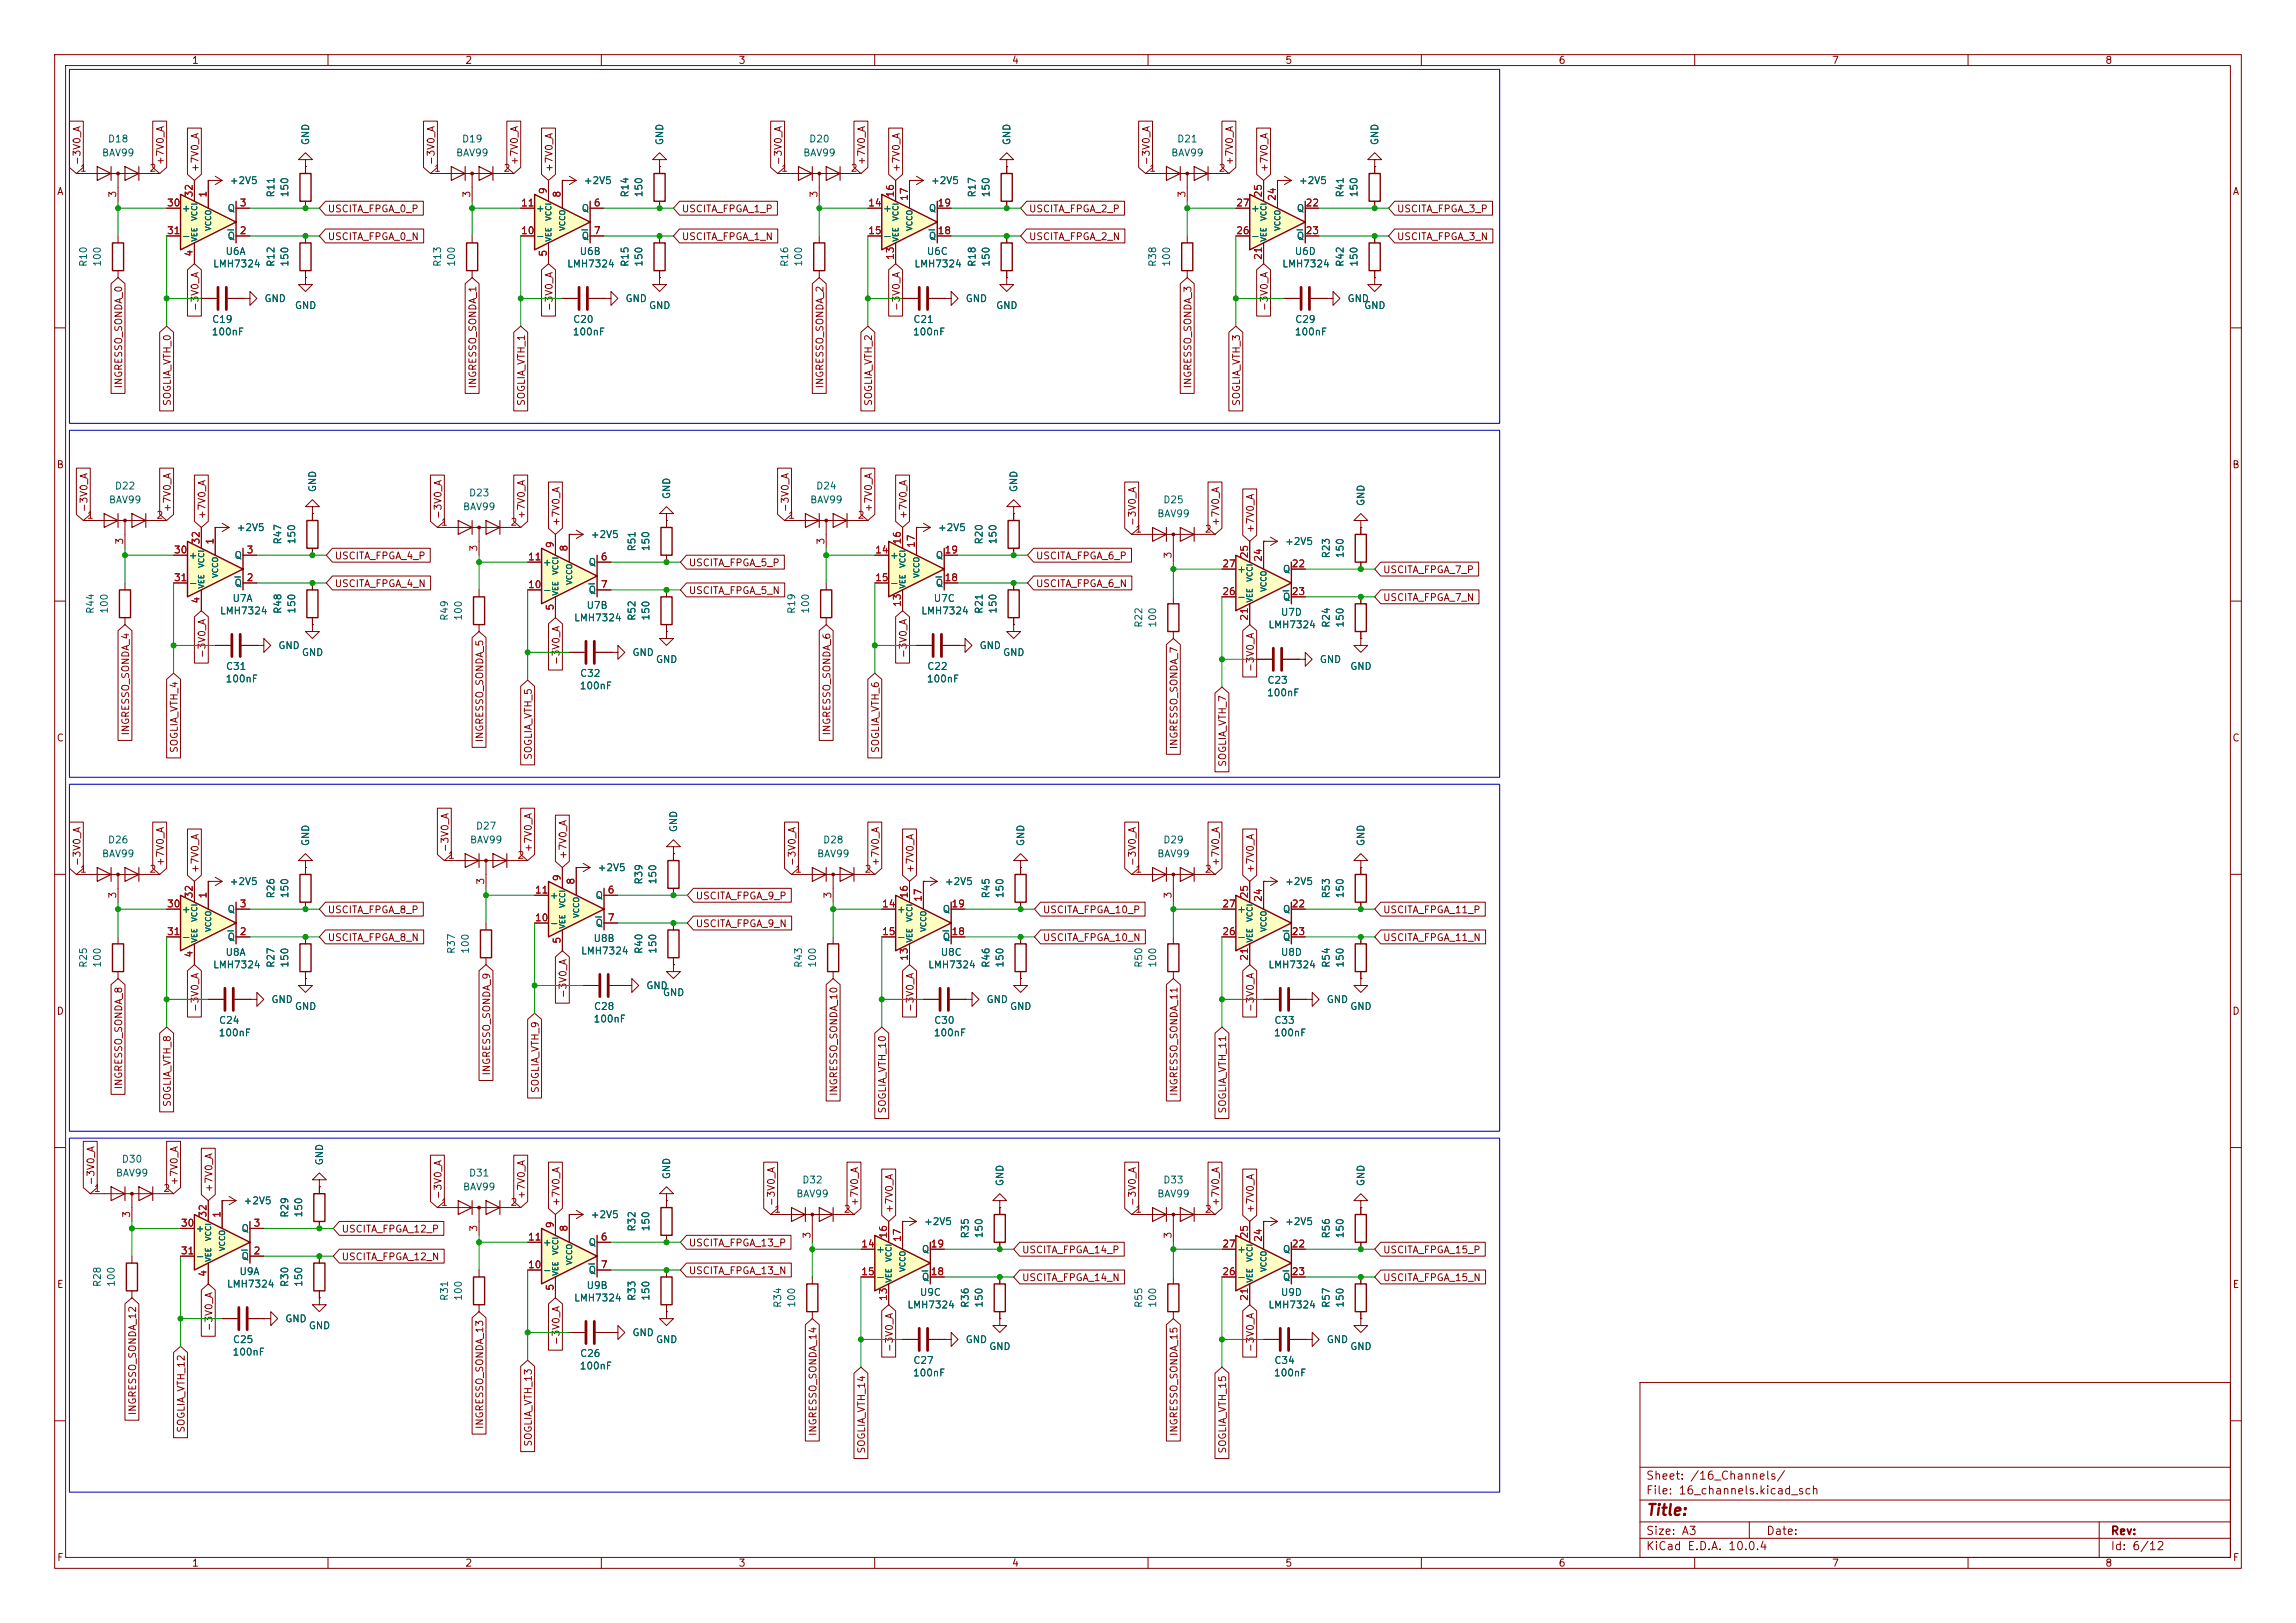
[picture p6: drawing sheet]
<svg xmlns="http://www.w3.org/2000/svg" width="420mm" height="297mm" viewBox="0 0 420 297" stroke-linecap="round" stroke-linejoin="round" font-family="sans-serif">
<defs><g id="words">
<text font-size="2" fill="#840000" x="301" y="277.8">Title:</text>
<g font-size="1.5" fill="#840000">
<text x="301" y="273.8">File: 16_channels.kicad_sch</text>
<text x="301" y="271.1">Sheet: /16_Channels/</text>
<text x="301" y="281.2">Size: A3</text>
<text x="323" y="281.2">Date:</text>
<text x="386" y="281.2">Rev:</text>
<text x="301" y="284">KiCad E.D.A. 10.0.4</text>
<text x="386" y="284">Id: 6/12</text>
</g>
<g font-size="1.3" fill="#840000">
<text x="35" y="12">1</text>
<text x="85" y="12">2</text>
<text x="135" y="12">3</text>
<text x="185" y="12">4</text>
<text x="235" y="12">5</text>
<text x="285" y="12">6</text>
<text x="335" y="12">7</text>
<text x="385" y="12">8</text>
<text x="10.3" y="36">A</text>
<text x="15" y="30.3" transform="rotate(-90 15 30.3)">-3V0_A</text>
<text x="30.3" y="30.3" transform="rotate(-90 30.3 30.3)">+7V0_A</text>
<text x="36.6" y="31.6" transform="rotate(-90 36.6 31.6)">+7V0_A</text>
<text x="79.8" y="30.3" transform="rotate(-90 79.8 30.3)">-3V0_A</text>
<text x="95" y="30.3" transform="rotate(-90 95 30.3)">+7V0_A</text>
<text x="101.4" y="31.6" transform="rotate(-90 101.4 31.6)">+7V0_A</text>
<text x="143.3" y="30.3" transform="rotate(-90 143.3 30.3)">-3V0_A</text>
<text x="158.5" y="30.3" transform="rotate(-90 158.5 30.3)">+7V0_A</text>
<text x="164.9" y="31.6" transform="rotate(-90 164.9 31.6)">+7V0_A</text>
<text x="210.6" y="30.3" transform="rotate(-90 210.6 30.3)">-3V0_A</text>
<text x="225.9" y="30.3" transform="rotate(-90 225.9 30.3)">+7V0_A</text>
<text x="232.2" y="31.6" transform="rotate(-90 232.2 31.6)">+7V0_A</text>
<text x="408.3" y="36">A</text>
<text x="59.8" y="39.2">USCITA_FPGA_0_P</text>
<text x="124.6" y="39.2">USCITA_FPGA_1_P</text>
<text x="188.1" y="39.2">USCITA_FPGA_2_P</text>
<text x="255.4" y="39.2">USCITA_FPGA_3_P</text>
<text x="59.8" y="44.2">USCITA_FPGA_0_N</text>
<text x="124.6" y="44.2">USCITA_FPGA_1_N</text>
<text x="188.1" y="44.2">USCITA_FPGA_2_N</text>
<text x="255.4" y="44.2">USCITA_FPGA_3_N</text>
<text x="36.6" y="57" transform="rotate(-90 36.6 57)">-3V0_A</text>
<text x="101.4" y="57" transform="rotate(-90 101.4 57)">-3V0_A</text>
<text x="164.9" y="57" transform="rotate(-90 164.9 57)">-3V0_A</text>
<text x="232.2" y="57" transform="rotate(-90 232.2 57)">-3V0_A</text>
<text x="22.7" y="71.2" transform="rotate(-90 22.7 71.2)">INGRESSO_SONDA_0</text>
<text x="87.4" y="71.2" transform="rotate(-90 87.4 71.2)">INGRESSO_SONDA_1</text>
<text x="150.9" y="71.2" transform="rotate(-90 150.9 71.2)">INGRESSO_SONDA_2</text>
<text x="218.2" y="71.2" transform="rotate(-90 218.2 71.2)">INGRESSO_SONDA_3</text>
<text x="31.5" y="74.4" transform="rotate(-90 31.5 74.4)">SOGLIA_VTH_0</text>
<text x="96.3" y="74.4" transform="rotate(-90 96.3 74.4)">SOGLIA_VTH_1</text>
<text x="159.8" y="74.4" transform="rotate(-90 159.8 74.4)">SOGLIA_VTH_2</text>
<text x="227.1" y="74.4" transform="rotate(-90 227.1 74.4)">SOGLIA_VTH_3</text>
<text x="10.3" y="86">B</text>
<text x="408.2" y="86">B</text>
<text x="16.3" y="93.8" transform="rotate(-90 16.3 93.8)">-3V0_A</text>
<text x="31.5" y="93.8" transform="rotate(-90 31.5 93.8)">+7V0_A</text>
<text x="37.9" y="95.1" transform="rotate(-90 37.9 95.1)">+7V0_A</text>
<text x="81.1" y="95.1" transform="rotate(-90 81.1 95.1)">-3V0_A</text>
<text x="96.3" y="95.1" transform="rotate(-90 96.3 95.1)">+7V0_A</text>
<text x="144.6" y="93.8" transform="rotate(-90 144.6 93.8)">-3V0_A</text>
<text x="159.8" y="93.8" transform="rotate(-90 159.8 93.8)">+7V0_A</text>
<text x="166.2" y="95.1" transform="rotate(-90 166.2 95.1)">+7V0_A</text>
<text x="102.7" y="96.4" transform="rotate(-90 102.7 96.4)">+7V0_A</text>
<text x="208.1" y="96.4" transform="rotate(-90 208.1 96.4)">-3V0_A</text>
<text x="223.3" y="96.4" transform="rotate(-90 223.3 96.4)">+7V0_A</text>
<text x="229.7" y="97.6" transform="rotate(-90 229.7 97.6)">+7V0_A</text>
<text x="61.1" y="102.7">USCITA_FPGA_4_P</text>
<text x="61.1" y="107.7">USCITA_FPGA_4_N</text>
<text x="125.9" y="103.9">USCITA_FPGA_5_P</text>
<text x="189.4" y="102.7">USCITA_FPGA_6_P</text>
<text x="189.4" y="107.7">USCITA_FPGA_6_N</text>
<text x="252.9" y="105.2">USCITA_FPGA_7_P</text>
<text x="125.9" y="109">USCITA_FPGA_5_N</text>
<text x="252.9" y="110.3">USCITA_FPGA_7_N</text>
<text x="37.9" y="120.5" transform="rotate(-90 37.9 120.5)">-3V0_A</text>
<text x="102.7" y="121.8" transform="rotate(-90 102.7 121.8)">-3V0_A</text>
<text x="166.2" y="120.5" transform="rotate(-90 166.2 120.5)">-3V0_A</text>
<text x="229.7" y="123.1" transform="rotate(-90 229.7 123.1)">-3V0_A</text>
<text x="10.3" y="136">C</text>
<text x="23.9" y="134.7" transform="rotate(-90 23.9 134.7)">INGRESSO_SONDA_4</text>
<text x="32.8" y="137.9" transform="rotate(-90 32.8 137.9)">SOGLIA_VTH_4</text>
<text x="88.7" y="135.9" transform="rotate(-90 88.7 135.9)">INGRESSO_SONDA_5</text>
<text x="152.2" y="134.7" transform="rotate(-90 152.2 134.7)">INGRESSO_SONDA_6</text>
<text x="161.1" y="137.9" transform="rotate(-90 161.1 137.9)">SOGLIA_VTH_6</text>
<text x="215.7" y="137.2" transform="rotate(-90 215.7 137.2)">INGRESSO_SONDA_7</text>
<text x="408.2" y="136">C</text>
<text x="97.6" y="139.2" transform="rotate(-90 97.6 139.2)">SOGLIA_VTH_5</text>
<text x="224.6" y="140.4" transform="rotate(-90 224.6 140.4)">SOGLIA_VTH_7</text>
<text x="15" y="158.6" transform="rotate(-90 15 158.6)">-3V0_A</text>
<text x="30.3" y="158.6" transform="rotate(-90 30.3 158.6)">+7V0_A</text>
<text x="36.6" y="159.9" transform="rotate(-90 36.6 159.9)">+7V0_A</text>
<text x="82.3" y="156.1" transform="rotate(-90 82.3 156.1)">-3V0_A</text>
<text x="97.6" y="156.1" transform="rotate(-90 97.6 156.1)">+7V0_A</text>
<text x="103.9" y="157.3" transform="rotate(-90 103.9 157.3)">+7V0_A</text>
<text x="145.8" y="158.6" transform="rotate(-90 145.8 158.6)">-3V0_A</text>
<text x="161.1" y="158.6" transform="rotate(-90 161.1 158.6)">+7V0_A</text>
<text x="167.4" y="159.9" transform="rotate(-90 167.4 159.9)">+7V0_A</text>
<text x="208.1" y="158.6" transform="rotate(-90 208.1 158.6)">-3V0_A</text>
<text x="223.3" y="158.6" transform="rotate(-90 223.3 158.6)">+7V0_A</text>
<text x="229.7" y="159.9" transform="rotate(-90 229.7 159.9)">+7V0_A</text>
<text x="59.8" y="167.4">USCITA_FPGA_8_P</text>
<text x="127.2" y="164.9">USCITA_FPGA_9_P</text>
<text x="190.7" y="167.4">USCITA_FPGA_10_P</text>
<text x="252.9" y="167.4">USCITA_FPGA_11_P</text>
<text x="59.8" y="172.5">USCITA_FPGA_8_N</text>
<text x="127.2" y="170">USCITA_FPGA_9_N</text>
<text x="190.7" y="172.5">USCITA_FPGA_10_N</text>
<text x="252.9" y="172.5">USCITA_FPGA_11_N</text>
<text x="10.3" y="186">D</text>
<text x="36.6" y="185.3" transform="rotate(-90 36.6 185.3)">-3V0_A</text>
<text x="103.9" y="182.8" transform="rotate(-90 103.9 182.8)">-3V0_A</text>
<text x="167.4" y="185.3" transform="rotate(-90 167.4 185.3)">-3V0_A</text>
<text x="229.7" y="185.3" transform="rotate(-90 229.7 185.3)">-3V0_A</text>
<text x="408.2" y="186">D</text>
<text x="90" y="196.9" transform="rotate(-90 90 196.9)">INGRESSO_SONDA_9</text>
<text x="22.7" y="199.4" transform="rotate(-90 22.7 199.4)">INGRESSO_SONDA_8</text>
<text x="31.5" y="202.7" transform="rotate(-90 31.5 202.7)">SOGLIA_VTH_8</text>
<text x="98.9" y="200.1" transform="rotate(-90 98.9 200.1)">SOGLIA_VTH_9</text>
<text x="153.5" y="200.7" transform="rotate(-90 153.5 200.7)">INGRESSO_SONDA_10</text>
<text x="162.4" y="203.9" transform="rotate(-90 162.4 203.9)">SOGLIA_VTH_10</text>
<text x="215.7" y="200.7" transform="rotate(-90 215.7 200.7)">INGRESSO_SONDA_11</text>
<text x="224.6" y="203.9" transform="rotate(-90 224.6 203.9)">SOGLIA_VTH_11</text>
<text x="17.6" y="217" transform="rotate(-90 17.6 217)">-3V0_A</text>
<text x="32.8" y="217" transform="rotate(-90 32.8 217)">+7V0_A</text>
<text x="39.2" y="218.3" transform="rotate(-90 39.2 218.3)">+7V0_A</text>
<text x="81.1" y="219.6" transform="rotate(-90 81.1 219.6)">-3V0_A</text>
<text x="96.3" y="219.6" transform="rotate(-90 96.3 219.6)">+7V0_A</text>
<text x="102.7" y="220.8" transform="rotate(-90 102.7 220.8)">+7V0_A</text>
<text x="142" y="220.8" transform="rotate(-90 142 220.8)">-3V0_A</text>
<text x="157.3" y="220.8" transform="rotate(-90 157.3 220.8)">+7V0_A</text>
<text x="208.1" y="220.8" transform="rotate(-90 208.1 220.8)">-3V0_A</text>
<text x="223.3" y="220.8" transform="rotate(-90 223.3 220.8)">+7V0_A</text>
<text x="62.4" y="225.9">USCITA_FPGA_12_P</text>
<text x="163.6" y="222.1" transform="rotate(-90 163.6 222.1)">+7V0_A</text>
<text x="229.7" y="222.1" transform="rotate(-90 229.7 222.1)">+7V0_A</text>
<text x="62.4" y="230.9">USCITA_FPGA_12_N</text>
<text x="125.9" y="228.4">USCITA_FPGA_13_P</text>
<text x="125.9" y="233.5">USCITA_FPGA_13_N</text>
<text x="186.8" y="229.7">USCITA_FPGA_14_P</text>
<text x="252.9" y="229.7">USCITA_FPGA_15_P</text>
<text x="10.3" y="236">E</text>
<text x="186.8" y="234.7">USCITA_FPGA_14_N</text>
<text x="252.9" y="234.7">USCITA_FPGA_15_N</text>
<text x="408.3" y="236">E</text>
<text x="39.2" y="243.7" transform="rotate(-90 39.2 243.7)">-3V0_A</text>
<text x="102.7" y="246.3" transform="rotate(-90 102.7 246.3)">-3V0_A</text>
<text x="163.6" y="247.5" transform="rotate(-90 163.6 247.5)">-3V0_A</text>
<text x="229.7" y="247.5" transform="rotate(-90 229.7 247.5)">-3V0_A</text>
<text x="25.2" y="259.1" transform="rotate(-90 25.2 259.1)">INGRESSO_SONDA_12</text>
<text x="34.1" y="262.3" transform="rotate(-90 34.1 262.3)">SOGLIA_VTH_12</text>
<text x="88.7" y="261.6" transform="rotate(-90 88.7 261.6)">INGRESSO_SONDA_13</text>
<text x="149.7" y="262.9" transform="rotate(-90 149.7 262.9)">INGRESSO_SONDA_14</text>
<text x="215.7" y="262.9" transform="rotate(-90 215.7 262.9)">INGRESSO_SONDA_15</text>
<text x="97.6" y="264.8" transform="rotate(-90 97.6 264.8)">SOGLIA_VTH_13</text>
<text x="158.5" y="266.1" transform="rotate(-90 158.5 266.1)">SOGLIA_VTH_14</text>
<text x="224.6" y="266.1" transform="rotate(-90 224.6 266.1)">SOGLIA_VTH_15</text>
<text x="10.3" y="286">F</text>
<text x="35" y="287">1</text>
<text x="85" y="287">2</text>
<text x="135" y="287">3</text>
<text x="185" y="287">4</text>
<text x="235" y="287">5</text>
<text x="285" y="287">6</text>
<text x="335" y="287">7</text>
<text x="385" y="287">8</text>
<text x="408.3" y="286">F</text>
</g>
<g font-size="1.3" fill="#006464">
<text x="18.6" y="28.9">BAV99</text>
<text x="19.6" y="26.4">D18</text>
<text x="56.9" y="26.7" transform="rotate(-90 56.9 26.7)">GND</text>
<text x="83.3" y="28.9">BAV99</text>
<text x="84.4" y="26.4">D19</text>
<text x="121.6" y="26.7" transform="rotate(-90 121.6 26.7)">GND</text>
<text x="146.8" y="28.9">BAV99</text>
<text x="147.9" y="26.4">D20</text>
<text x="185.1" y="26.7" transform="rotate(-90 185.1 26.7)">GND</text>
<text x="214.1" y="28.9">BAV99</text>
<text x="215.2" y="26.4">D21</text>
<text x="252.4" y="26.7" transform="rotate(-90 252.4 26.7)">GND</text>
<text x="41.9" y="34">+2V5</text>
<text x="106.7" y="34">+2V5</text>
<text x="170.2" y="34">+2V5</text>
<text x="237.5" y="34">+2V5</text>
<text x="33.1" y="39.1">+</text>
<text x="41.5" y="39.1">Q</text>
<text x="50.5" y="36.2" transform="rotate(-90 50.5 36.2)">R11</text>
<text x="53" y="36.2" transform="rotate(-90 53 36.2)">150</text>
<text x="97.9" y="39.1">+</text>
<text x="106.3" y="39.1">Q</text>
<text x="115.3" y="36.2" transform="rotate(-90 115.3 36.2)">R14</text>
<text x="117.8" y="36.2" transform="rotate(-90 117.8 36.2)">150</text>
<text x="161.4" y="39.1">+</text>
<text x="169.8" y="39.1">Q</text>
<text x="178.8" y="36.2" transform="rotate(-90 178.8 36.2)">R17</text>
<text x="181.3" y="36.2" transform="rotate(-90 181.3 36.2)">150</text>
<text x="228.7" y="39.1">+</text>
<text x="237.1" y="39.1">Q</text>
<text x="246.1" y="36.2" transform="rotate(-90 246.1 36.2)">R41</text>
<text x="248.6" y="36.2" transform="rotate(-90 248.6 36.2)">150</text>
<text x="33.1" y="44.2">-</text>
<text x="41.2" y="46.9">U6A</text>
<text x="41.5" y="44.2">Q</text>
<text x="97.9" y="44.2">-</text>
<text x="105.9" y="46.9">U6B</text>
<text x="106.3" y="44.2">Q</text>
<text x="161.4" y="44.2">-</text>
<text x="169.4" y="46.9">U6C</text>
<text x="169.8" y="44.2">Q</text>
<text x="228.7" y="44.2">-</text>
<text x="236.7" y="46.9">U6D</text>
<text x="237.1" y="44.2">Q</text>
<text x="16.2" y="48.9" transform="rotate(-90 16.2 48.9)">R10</text>
<text x="18.8" y="48.9" transform="rotate(-90 18.8 48.9)">100</text>
<text x="38.9" y="49.2">LMH7324</text>
<text x="50.5" y="48.9" transform="rotate(-90 50.5 48.9)">R12</text>
<text x="53" y="48.9" transform="rotate(-90 53 48.9)">150</text>
<text x="81" y="48.9" transform="rotate(-90 81 48.9)">R13</text>
<text x="83.5" y="48.9" transform="rotate(-90 83.5 48.9)">100</text>
<text x="103.6" y="49.2">LMH7324</text>
<text x="115.3" y="48.9" transform="rotate(-90 115.3 48.9)">R15</text>
<text x="117.8" y="48.9" transform="rotate(-90 117.8 48.9)">150</text>
<text x="144.5" y="48.9" transform="rotate(-90 144.5 48.9)">R16</text>
<text x="147" y="48.9" transform="rotate(-90 147 48.9)">100</text>
<text x="167.1" y="49.2">LMH7324</text>
<text x="178.8" y="48.9" transform="rotate(-90 178.8 48.9)">R18</text>
<text x="181.3" y="48.9" transform="rotate(-90 181.3 48.9)">150</text>
<text x="211.8" y="48.9" transform="rotate(-90 211.8 48.9)">R38</text>
<text x="214.3" y="48.9" transform="rotate(-90 214.3 48.9)">100</text>
<text x="234.5" y="49.2">LMH7324</text>
<text x="246.1" y="48.9" transform="rotate(-90 246.1 48.9)">R42</text>
<text x="248.6" y="48.9" transform="rotate(-90 248.6 48.9)">150</text>
<text x="38.7" y="59.4">C19</text>
<text x="48.3" y="55.6">GND</text>
<text x="53.8" y="56.9">GND</text>
<text x="104.7" y="59.4">C20</text>
<text x="114.3" y="55.6">GND</text>
<text x="118.6" y="56.9">GND</text>
<text x="167" y="59.4">C21</text>
<text x="176.5" y="55.6">GND</text>
<text x="182.1" y="56.9">GND</text>
<text x="236.8" y="59.4">C29</text>
<text x="246.4" y="55.6">GND</text>
<text x="249.4" y="56.9">GND</text>
<text x="38.6" y="61.7">100nF</text>
<text x="104.7" y="61.7">100nF</text>
<text x="166.9" y="61.7">100nF</text>
<text x="236.7" y="61.7">100nF</text>
<text x="20.9" y="89.9">D22</text>
<text x="149.2" y="89.9">D24</text>
<text x="19.8" y="92.4">BAV99</text>
<text x="58.1" y="90.2" transform="rotate(-90 58.1 90.2)">GND</text>
<text x="84.6" y="93.7">BAV99</text>
<text x="85.7" y="91.1">D23</text>
<text x="122.9" y="91.4" transform="rotate(-90 122.9 91.4)">GND</text>
<text x="148.1" y="92.4">BAV99</text>
<text x="186.4" y="90.2" transform="rotate(-90 186.4 90.2)">GND</text>
<text x="211.6" y="95">BAV99</text>
<text x="212.7" y="92.4">D25</text>
<text x="249.9" y="92.7" transform="rotate(-90 249.9 92.7)">GND</text>
<text x="43.2" y="97.5">+2V5</text>
<text x="51.8" y="99.7" transform="rotate(-90 51.8 99.7)">R47</text>
<text x="54.3" y="99.7" transform="rotate(-90 54.3 99.7)">150</text>
<text x="108" y="98.8">+2V5</text>
<text x="116.5" y="101" transform="rotate(-90 116.5 101)">R51</text>
<text x="119.1" y="101" transform="rotate(-90 119.1 101)">150</text>
<text x="171.5" y="97.5">+2V5</text>
<text x="180" y="99.7" transform="rotate(-90 180 99.7)">R20</text>
<text x="182.6" y="99.7" transform="rotate(-90 182.6 99.7)">150</text>
<text x="235" y="100">+2V5</text>
<text x="34.4" y="102.6">+</text>
<text x="34.4" y="107.7">-</text>
<text x="42.8" y="107.7">Q</text>
<text x="42.8" y="102.6">Q</text>
<text x="99.2" y="103.8">+</text>
<text x="107.6" y="103.8">Q</text>
<text x="162.7" y="102.6">+</text>
<text x="162.7" y="107.7">-</text>
<text x="171.1" y="107.7">Q</text>
<text x="171.1" y="102.6">Q</text>
<text x="226.2" y="105.1">+</text>
<text x="234.6" y="105.1">Q</text>
<text x="243.5" y="102.3" transform="rotate(-90 243.5 102.3)">R23</text>
<text x="246.1" y="102.2" transform="rotate(-90 246.1 102.2)">150</text>
<text x="17.5" y="112.4" transform="rotate(-90 17.5 112.4)">R44</text>
<text x="20" y="112.4" transform="rotate(-90 20 112.4)">100</text>
<text x="40.1" y="112.7">LMH7324</text>
<text x="42.4" y="110.4">U7A</text>
<text x="51.8" y="112.4" transform="rotate(-90 51.8 112.4)">R48</text>
<text x="54.3" y="112.4" transform="rotate(-90 54.3 112.4)">150</text>
<text x="82.3" y="113.7" transform="rotate(-90 82.3 113.7)">R49</text>
<text x="84.8" y="113.7" transform="rotate(-90 84.8 113.7)">100</text>
<text x="99.2" y="108.9">-</text>
<text x="107.2" y="111.7">U7B</text>
<text x="107.6" y="108.9">Q</text>
<text x="116.5" y="113.7" transform="rotate(-90 116.5 113.7)">R52</text>
<text x="119.1" y="113.7" transform="rotate(-90 119.1 113.7)">150</text>
<text x="145.8" y="112.4" transform="rotate(-90 145.8 112.4)">R19</text>
<text x="148.3" y="112.4" transform="rotate(-90 148.3 112.4)">100</text>
<text x="168.4" y="112.7">LMH7324</text>
<text x="170.7" y="110.4">U7C</text>
<text x="180" y="112.4" transform="rotate(-90 180 112.4)">R21</text>
<text x="182.6" y="112.4" transform="rotate(-90 182.6 112.4)">150</text>
<text x="226.2" y="110.2">-</text>
<text x="234.2" y="113">U7D</text>
<text x="234.6" y="110.2">Q</text>
<text x="50.8" y="119.1">GND</text>
<text x="104.9" y="114">LMH7324</text>
<text x="179.1" y="119.1">GND</text>
<text x="209.3" y="115" transform="rotate(-90 209.3 115)">R22</text>
<text x="211.8" y="114.9" transform="rotate(-90 211.8 114.9)">100</text>
<text x="231.9" y="115.3">LMH7324</text>
<text x="243.5" y="115" transform="rotate(-90 243.5 115)">R24</text>
<text x="246.1" y="114.9" transform="rotate(-90 246.1 114.9)">150</text>
<text x="41.2" y="125.2">100nF</text>
<text x="41.2" y="122.9">C31</text>
<text x="55.1" y="120.4">GND</text>
<text x="106" y="124.2">C32</text>
<text x="115.6" y="120.4">GND</text>
<text x="119.9" y="121.6">GND</text>
<text x="169.4" y="125.2">100nF</text>
<text x="169.5" y="122.9">C22</text>
<text x="183.4" y="120.4">GND</text>
<text x="231.7" y="125.4">C23</text>
<text x="241.3" y="121.6">GND</text>
<text x="246.9" y="122.9">GND</text>
<text x="105.9" y="126.4">100nF</text>
<text x="231.7" y="127.7">100nF</text>
<text x="19.6" y="154.6">D26</text>
<text x="56.9" y="154.9" transform="rotate(-90 56.9 154.9)">GND</text>
<text x="85.9" y="154.6">BAV99</text>
<text x="87" y="152.1">D27</text>
<text x="124.2" y="152.4" transform="rotate(-90 124.2 152.4)">GND</text>
<text x="150.5" y="154.6">D28</text>
<text x="187.7" y="154.9" transform="rotate(-90 187.7 154.9)">GND</text>
<text x="212.7" y="154.6">D29</text>
<text x="249.9" y="154.9" transform="rotate(-90 249.9 154.9)">GND</text>
<text x="18.6" y="157.2">BAV99</text>
<text x="109.2" y="159.7">+2V5</text>
<text x="117.8" y="162" transform="rotate(-90 117.8 162)">R39</text>
<text x="120.4" y="161.9" transform="rotate(-90 120.4 161.9)">150</text>
<text x="149.4" y="157.2">BAV99</text>
<text x="211.6" y="157.2">BAV99</text>
<text x="33.1" y="167.3">+</text>
<text x="41.5" y="167.3">Q</text>
<text x="41.9" y="162.3">+2V5</text>
<text x="50.5" y="164.5" transform="rotate(-90 50.5 164.5)">R26</text>
<text x="53" y="164.5" transform="rotate(-90 53 164.5)">150</text>
<text x="100.5" y="164.8">+</text>
<text x="108.8" y="164.8">Q</text>
<text x="164" y="167.3">+</text>
<text x="172.3" y="167.3">Q</text>
<text x="172.7" y="162.3">+2V5</text>
<text x="181.3" y="164.5" transform="rotate(-90 181.3 164.5)">R45</text>
<text x="183.9" y="164.5" transform="rotate(-90 183.9 164.5)">150</text>
<text x="226.2" y="167.3">+</text>
<text x="234.6" y="167.3">Q</text>
<text x="235" y="162.3">+2V5</text>
<text x="243.5" y="164.5" transform="rotate(-90 243.5 164.5)">R53</text>
<text x="246.1" y="164.5" transform="rotate(-90 246.1 164.5)">150</text>
<text x="33.1" y="172.4">-</text>
<text x="41.5" y="172.4">Q</text>
<text x="100.5" y="169.9">-</text>
<text x="108.5" y="172.7">U8B</text>
<text x="108.8" y="169.9">Q</text>
<text x="164" y="172.4">-</text>
<text x="172.3" y="172.4">Q</text>
<text x="226.2" y="172.4">-</text>
<text x="234.6" y="172.4">Q</text>
<text x="16.2" y="177.2" transform="rotate(-90 16.2 177.2)">R25</text>
<text x="18.8" y="177.2" transform="rotate(-90 18.8 177.2)">100</text>
<text x="38.9" y="177.5">LMH7324</text>
<text x="41.2" y="175.2">U8A</text>
<text x="50.5" y="177.2" transform="rotate(-90 50.5 177.2)">R27</text>
<text x="53" y="177.2" transform="rotate(-90 53 177.2)">150</text>
<text x="83.5" y="174.7" transform="rotate(-90 83.5 174.7)">R37</text>
<text x="86.1" y="174.6" transform="rotate(-90 86.1 174.6)">100</text>
<text x="106.2" y="175">LMH7324</text>
<text x="117.8" y="174.7" transform="rotate(-90 117.8 174.7)">R40</text>
<text x="120.4" y="174.6" transform="rotate(-90 120.4 174.6)">150</text>
<text x="147" y="177.2" transform="rotate(-90 147 177.2)">R43</text>
<text x="149.6" y="177.2" transform="rotate(-90 149.6 177.2)">100</text>
<text x="169.7" y="177.5">LMH7324</text>
<text x="172" y="175.2">U8C</text>
<text x="181.3" y="177.2" transform="rotate(-90 181.3 177.2)">R46</text>
<text x="183.9" y="177.2" transform="rotate(-90 183.9 177.2)">150</text>
<text x="209.3" y="177.2" transform="rotate(-90 209.3 177.2)">R50</text>
<text x="211.8" y="177.2" transform="rotate(-90 211.8 177.2)">100</text>
<text x="231.9" y="177.5">LMH7324</text>
<text x="234.2" y="175.2">U8D</text>
<text x="243.5" y="177.2" transform="rotate(-90 243.5 177.2)">R54</text>
<text x="246.1" y="177.2" transform="rotate(-90 246.1 177.2)">150</text>
<text x="49.5" y="183.9">GND</text>
<text x="53.8" y="185.1">GND</text>
<text x="108.5" y="185.1">C28</text>
<text x="118.1" y="181.3">GND</text>
<text x="121.2" y="182.6">GND</text>
<text x="180.3" y="183.9">GND</text>
<text x="184.7" y="185.1">GND</text>
<text x="242.6" y="183.9">GND</text>
<text x="246.9" y="185.1">GND</text>
<text x="39.9" y="189.9">100nF</text>
<text x="40" y="187.7">C24</text>
<text x="108.5" y="187.4">100nF</text>
<text x="170.7" y="189.9">100nF</text>
<text x="170.8" y="187.7">C30</text>
<text x="232.9" y="189.9">100nF</text>
<text x="233" y="187.7">C33</text>
<text x="21.1" y="215.6">BAV99</text>
<text x="22.2" y="213.1">D30</text>
<text x="59.4" y="213.4" transform="rotate(-90 59.4 213.4)">GND</text>
<text x="85.7" y="215.6">D31</text>
<text x="122.9" y="215.9" transform="rotate(-90 122.9 215.9)">GND</text>
<text x="44.5" y="220.7">+2V5</text>
<text x="84.6" y="218.1">BAV99</text>
<text x="145.6" y="219.4">BAV99</text>
<text x="146.6" y="216.9">D32</text>
<text x="183.9" y="217.2" transform="rotate(-90 183.9 217.2)">GND</text>
<text x="211.6" y="219.4">BAV99</text>
<text x="212.7" y="216.9">D33</text>
<text x="249.9" y="217.2" transform="rotate(-90 249.9 217.2)">GND</text>
<text x="35.7" y="225.8">+</text>
<text x="44.1" y="225.8">Q</text>
<text x="53" y="222.9" transform="rotate(-90 53 222.9)">R29</text>
<text x="55.6" y="222.9" transform="rotate(-90 55.6 222.9)">150</text>
<text x="108" y="223.2">+2V5</text>
<text x="116.5" y="225.5" transform="rotate(-90 116.5 225.5)">R32</text>
<text x="119.1" y="225.4" transform="rotate(-90 119.1 225.4)">150</text>
<text x="168.9" y="224.5">+2V5</text>
<text x="177.5" y="226.7" transform="rotate(-90 177.5 226.7)">R35</text>
<text x="180" y="226.7" transform="rotate(-90 180 226.7)">150</text>
<text x="235" y="224.5">+2V5</text>
<text x="243.5" y="226.7" transform="rotate(-90 243.5 226.7)">R56</text>
<text x="246.1" y="226.7" transform="rotate(-90 246.1 226.7)">150</text>
<text x="35.7" y="230.8">-</text>
<text x="43.7" y="233.6">U9A</text>
<text x="44.1" y="230.8">Q</text>
<text x="99.2" y="233.4">-</text>
<text x="99.2" y="228.3">+</text>
<text x="107.6" y="228.3">Q</text>
<text x="107.6" y="233.4">Q</text>
<text x="160.1" y="229.6">+</text>
<text x="168.5" y="229.6">Q</text>
<text x="226.2" y="229.6">+</text>
<text x="234.6" y="229.6">Q</text>
<text x="18.8" y="235.6" transform="rotate(-90 18.8 235.6)">R28</text>
<text x="21.3" y="235.6" transform="rotate(-90 21.3 235.6)">100</text>
<text x="41.4" y="235.9">LMH7324</text>
<text x="53" y="235.6" transform="rotate(-90 53 235.6)">R30</text>
<text x="55.6" y="235.6" transform="rotate(-90 55.6 235.6)">150</text>
<text x="82.3" y="238.2" transform="rotate(-90 82.3 238.2)">R31</text>
<text x="84.8" y="238.1" transform="rotate(-90 84.8 238.1)">100</text>
<text x="104.9" y="238.5">LMH7324</text>
<text x="107.2" y="236.2">U9B</text>
<text x="116.5" y="238.2" transform="rotate(-90 116.5 238.2)">R33</text>
<text x="119.1" y="238.1" transform="rotate(-90 119.1 238.1)">150</text>
<text x="143.2" y="239.4" transform="rotate(-90 143.2 239.4)">R34</text>
<text x="145.8" y="239.4" transform="rotate(-90 145.8 239.4)">100</text>
<text x="160.1" y="234.7">-</text>
<text x="165.9" y="239.7">LMH7324</text>
<text x="168.2" y="237.4">U9C</text>
<text x="168.5" y="234.7">Q</text>
<text x="177.5" y="239.4" transform="rotate(-90 177.5 239.4)">R36</text>
<text x="180" y="239.4" transform="rotate(-90 180 239.4)">150</text>
<text x="209.3" y="239.4" transform="rotate(-90 209.3 239.4)">R55</text>
<text x="211.8" y="239.4" transform="rotate(-90 211.8 239.4)">100</text>
<text x="226.2" y="234.7">-</text>
<text x="231.9" y="239.7">LMH7324</text>
<text x="234.2" y="237.4">U9D</text>
<text x="234.6" y="234.7">Q</text>
<text x="243.5" y="239.4" transform="rotate(-90 243.5 239.4)">R57</text>
<text x="246.1" y="239.4" transform="rotate(-90 246.1 239.4)">150</text>
<text x="52.1" y="242.3">GND</text>
<text x="56.4" y="243.5">GND</text>
<text x="115.6" y="244.8">GND</text>
<text x="42.4" y="248.4">100nF</text>
<text x="42.5" y="246.1">C25</text>
<text x="105.9" y="250.9">100nF</text>
<text x="106" y="248.6">C26</text>
<text x="119.9" y="246.1">GND</text>
<text x="167" y="249.9">C27</text>
<text x="176.5" y="246.1">GND</text>
<text x="180.8" y="247.4">GND</text>
<text x="233" y="249.9">C34</text>
<text x="242.6" y="246.1">GND</text>
<text x="246.9" y="247.4">GND</text>
<text x="166.9" y="252.2">100nF</text>
<text x="232.9" y="252.2">100nF</text>
</g>
<g font-size="1.3" fill="#a90000">
<text x="14.5" y="31.7">1</text>
<text x="27.2" y="31.7">2</text>
<text x="79.3" y="31.7">1</text>
<text x="92" y="31.7">2</text>
<text x="100.3" y="35.6" transform="rotate(-90 100.3 35.6)">9</text>
<text x="142.8" y="31.7">1</text>
<text x="155.5" y="31.7">2</text>
<text x="210.1" y="31.7">1</text>
<text x="222.8" y="31.7">2</text>
<text x="21.6" y="36.3" transform="rotate(-90 21.6 36.3)">3</text>
<text x="30.4" y="38.1">30</text>
<text x="35.5" y="36.2" transform="rotate(-90 35.5 36.2)">32</text>
<text x="38.1" y="36.3" transform="rotate(-90 38.1 36.3)">1</text>
<text x="43.7" y="38.1">3</text>
<text x="86.3" y="36.3" transform="rotate(-90 86.3 36.3)">3</text>
<text x="95.2" y="38.1">11</text>
<text x="102.8" y="36.3" transform="rotate(-90 102.8 36.3)">8</text>
<text x="108.5" y="38.1">6</text>
<text x="149.8" y="36.3" transform="rotate(-90 149.8 36.3)">3</text>
<text x="158.7" y="38.1">14</text>
<text x="163.8" y="36.2" transform="rotate(-90 163.8 36.2)">16</text>
<text x="166.3" y="36.9" transform="rotate(-90 166.3 36.9)">17</text>
<text x="171.4" y="38.1">19</text>
<text x="217.1" y="36.3" transform="rotate(-90 217.1 36.3)">3</text>
<text x="226" y="38.1">27</text>
<text x="231.1" y="36.2" transform="rotate(-90 231.1 36.2)">25</text>
<text x="233.7" y="36.9" transform="rotate(-90 233.7 36.9)">24</text>
<text x="238.7" y="38.1">22</text>
<text x="30.4" y="43.2">31</text>
<text x="35.5" y="47.1" transform="rotate(-90 35.5 47.1)">4</text>
<text x="43.7" y="43.2">2</text>
<text x="95.2" y="43.2">10</text>
<text x="100.3" y="47.1" transform="rotate(-90 100.3 47.1)">5</text>
<text x="108.5" y="43.2">7</text>
<text x="158.7" y="43.2">15</text>
<text x="163.8" y="47.7" transform="rotate(-90 163.8 47.7)">13</text>
<text x="171.4" y="43.2">18</text>
<text x="226" y="43.2">26</text>
<text x="231.1" y="47.7" transform="rotate(-90 231.1 47.7)">21</text>
<text x="238.7" y="43.2">23</text>
<text x="15.8" y="95.2">1</text>
<text x="28.5" y="95.2">2</text>
<text x="144.1" y="95.2">1</text>
<text x="156.8" y="95.2">2</text>
<text x="22.8" y="99.8" transform="rotate(-90 22.8 99.8)">3</text>
<text x="31.7" y="101.6">30</text>
<text x="36.8" y="99.7" transform="rotate(-90 36.8 99.7)">32</text>
<text x="39.3" y="99.8" transform="rotate(-90 39.3 99.8)">1</text>
<text x="45" y="101.6">3</text>
<text x="80.6" y="96.5">1</text>
<text x="87.6" y="101" transform="rotate(-90 87.6 101)">3</text>
<text x="93.3" y="96.5">2</text>
<text x="101.6" y="100.4" transform="rotate(-90 101.6 100.4)">9</text>
<text x="104.1" y="101" transform="rotate(-90 104.1 101)">8</text>
<text x="151.1" y="99.8" transform="rotate(-90 151.1 99.8)">3</text>
<text x="160" y="101.6">14</text>
<text x="165.1" y="99.7" transform="rotate(-90 165.1 99.7)">16</text>
<text x="167.6" y="100.4" transform="rotate(-90 167.6 100.4)">17</text>
<text x="172.7" y="101.6">19</text>
<text x="207.6" y="97.8">1</text>
<text x="220.3" y="97.8">2</text>
<text x="31.7" y="106.7">31</text>
<text x="45" y="106.7">2</text>
<text x="96.5" y="107.9">10</text>
<text x="96.5" y="102.8">11</text>
<text x="109.8" y="102.8">6</text>
<text x="109.8" y="107.9">7</text>
<text x="160" y="106.7">15</text>
<text x="172.7" y="106.7">18</text>
<text x="214.6" y="102.3" transform="rotate(-90 214.6 102.3)">3</text>
<text x="223.5" y="104.1">27</text>
<text x="228.6" y="102.3" transform="rotate(-90 228.6 102.3)">25</text>
<text x="231.1" y="102.9" transform="rotate(-90 231.1 102.9)">24</text>
<text x="236.2" y="104.1">22</text>
<text x="36.8" y="110.6" transform="rotate(-90 36.8 110.6)">4</text>
<text x="101.6" y="111.8" transform="rotate(-90 101.6 111.8)">5</text>
<text x="165.1" y="111.2" transform="rotate(-90 165.1 111.2)">13</text>
<text x="223.5" y="109.2">26</text>
<text x="228.6" y="113.7" transform="rotate(-90 228.6 113.7)">21</text>
<text x="236.2" y="109.2">23</text>
<text x="14.5" y="160">1</text>
<text x="27.2" y="160">2</text>
<text x="81.8" y="157.5">1</text>
<text x="88.9" y="162" transform="rotate(-90 88.9 162)">3</text>
<text x="94.5" y="157.5">2</text>
<text x="102.8" y="161.4" transform="rotate(-90 102.8 161.4)">9</text>
<text x="105.4" y="162" transform="rotate(-90 105.4 162)">8</text>
<text x="145.3" y="160">1</text>
<text x="158" y="160">2</text>
<text x="207.6" y="160">1</text>
<text x="220.3" y="160">2</text>
<text x="21.6" y="164.5" transform="rotate(-90 21.6 164.5)">3</text>
<text x="30.4" y="166.3">30</text>
<text x="35.5" y="164.5" transform="rotate(-90 35.5 164.5)">32</text>
<text x="38.1" y="164.5" transform="rotate(-90 38.1 164.5)">1</text>
<text x="43.7" y="166.3">3</text>
<text x="97.7" y="163.8">11</text>
<text x="111.1" y="163.8">6</text>
<text x="152.4" y="164.5" transform="rotate(-90 152.4 164.5)">3</text>
<text x="161.2" y="166.3">14</text>
<text x="166.3" y="164.5" transform="rotate(-90 166.3 164.5)">16</text>
<text x="168.9" y="165.1" transform="rotate(-90 168.9 165.1)">17</text>
<text x="173.9" y="166.3">19</text>
<text x="214.6" y="164.5" transform="rotate(-90 214.6 164.5)">3</text>
<text x="223.5" y="166.3">27</text>
<text x="228.6" y="164.5" transform="rotate(-90 228.6 164.5)">25</text>
<text x="231.1" y="165.1" transform="rotate(-90 231.1 165.1)">24</text>
<text x="236.2" y="166.3">22</text>
<text x="30.4" y="171.4">31</text>
<text x="43.7" y="171.4">2</text>
<text x="97.7" y="168.9">10</text>
<text x="102.8" y="172.8" transform="rotate(-90 102.8 172.8)">5</text>
<text x="111.1" y="168.9">7</text>
<text x="161.2" y="171.4">15</text>
<text x="173.9" y="171.4">18</text>
<text x="223.5" y="171.4">26</text>
<text x="236.2" y="171.4">23</text>
<text x="35.5" y="175.3" transform="rotate(-90 35.5 175.3)">4</text>
<text x="166.3" y="175.9" transform="rotate(-90 166.3 175.9)">13</text>
<text x="228.6" y="175.9" transform="rotate(-90 228.6 175.9)">21</text>
<text x="17.1" y="218.4">1</text>
<text x="29.8" y="218.4">2</text>
<text x="80.6" y="221">1</text>
<text x="93.3" y="221">2</text>
<text x="24.1" y="223" transform="rotate(-90 24.1 223)">3</text>
<text x="33" y="224.8">30</text>
<text x="38.1" y="222.9" transform="rotate(-90 38.1 222.9)">32</text>
<text x="40.6" y="223" transform="rotate(-90 40.6 223)">1</text>
<text x="46.3" y="224.8">3</text>
<text x="87.6" y="225.5" transform="rotate(-90 87.6 225.5)">3</text>
<text x="96.5" y="227.3">11</text>
<text x="101.6" y="224.9" transform="rotate(-90 101.6 224.9)">9</text>
<text x="104.1" y="225.5" transform="rotate(-90 104.1 225.5)">8</text>
<text x="109.8" y="227.3">6</text>
<text x="141.5" y="222.2">1</text>
<text x="148.6" y="226.8" transform="rotate(-90 148.6 226.8)">3</text>
<text x="154.2" y="222.2">2</text>
<text x="162.5" y="226.7" transform="rotate(-90 162.5 226.7)">16</text>
<text x="165.1" y="227.4" transform="rotate(-90 165.1 227.4)">17</text>
<text x="207.6" y="222.2">1</text>
<text x="214.6" y="226.8" transform="rotate(-90 214.6 226.8)">3</text>
<text x="220.3" y="222.2">2</text>
<text x="228.6" y="226.7" transform="rotate(-90 228.6 226.7)">25</text>
<text x="231.1" y="227.4" transform="rotate(-90 231.1 227.4)">24</text>
<text x="33" y="229.8">31</text>
<text x="38.1" y="233.8" transform="rotate(-90 38.1 233.8)">4</text>
<text x="46.3" y="229.8">2</text>
<text x="96.5" y="232.4">10</text>
<text x="109.8" y="232.4">7</text>
<text x="157.4" y="228.6">14</text>
<text x="157.4" y="233.7">15</text>
<text x="170.1" y="233.7">18</text>
<text x="170.1" y="228.6">19</text>
<text x="223.5" y="233.7">26</text>
<text x="223.5" y="228.6">27</text>
<text x="236.2" y="228.6">22</text>
<text x="236.2" y="233.7">23</text>
<text x="101.6" y="236.3" transform="rotate(-90 101.6 236.3)">5</text>
<text x="162.5" y="238.2" transform="rotate(-90 162.5 238.2)">13</text>
<text x="228.6" y="238.2" transform="rotate(-90 228.6 238.2)">21</text>
</g>
<g font-size="1" fill="#006464">
<text x="36.3" y="40.5" transform="rotate(-90 36.3 40.5)">VCCI</text>
<text x="101.1" y="40.5" transform="rotate(-90 101.1 40.5)">VCCI</text>
<text x="164.6" y="40.5" transform="rotate(-90 164.6 40.5)">VCCI</text>
<text x="231.9" y="40.5" transform="rotate(-90 231.9 40.5)">VCCI</text>
<text x="36.3" y="44.3" transform="rotate(-90 36.3 44.3)">VEE</text>
<text x="38.9" y="42.4" transform="rotate(-90 38.9 42.4)">VCCO</text>
<text x="101.1" y="44.3" transform="rotate(-90 101.1 44.3)">VEE</text>
<text x="103.6" y="42.4" transform="rotate(-90 103.6 42.4)">VCCO</text>
<text x="164.6" y="44.3" transform="rotate(-90 164.6 44.3)">VEE</text>
<text x="167.1" y="42.4" transform="rotate(-90 167.1 42.4)">VCCO</text>
<text x="231.9" y="44.3" transform="rotate(-90 231.9 44.3)">VEE</text>
<text x="234.4" y="42.4" transform="rotate(-90 234.4 42.4)">VCCO</text>
<text x="37.6" y="107.8" transform="rotate(-90 37.6 107.8)">VEE</text>
<text x="37.6" y="104" transform="rotate(-90 37.6 104)">VCCI</text>
<text x="40.1" y="105.9" transform="rotate(-90 40.1 105.9)">VCCO</text>
<text x="102.4" y="105.3" transform="rotate(-90 102.4 105.3)">VCCI</text>
<text x="104.9" y="107.1" transform="rotate(-90 104.9 107.1)">VCCO</text>
<text x="165.9" y="107.8" transform="rotate(-90 165.9 107.8)">VEE</text>
<text x="165.9" y="104" transform="rotate(-90 165.9 104)">VCCI</text>
<text x="168.4" y="105.9" transform="rotate(-90 168.4 105.9)">VCCO</text>
<text x="229.4" y="106.6" transform="rotate(-90 229.4 106.6)">VCCI</text>
<text x="102.4" y="109.1" transform="rotate(-90 102.4 109.1)">VEE</text>
<text x="229.4" y="110.4" transform="rotate(-90 229.4 110.4)">VEE</text>
<text x="231.9" y="108.4" transform="rotate(-90 231.9 108.4)">VCCO</text>
<text x="103.6" y="166.2" transform="rotate(-90 103.6 166.2)">VCCI</text>
<text x="36.3" y="172.6" transform="rotate(-90 36.3 172.6)">VEE</text>
<text x="36.3" y="168.8" transform="rotate(-90 36.3 168.8)">VCCI</text>
<text x="38.9" y="170.6" transform="rotate(-90 38.9 170.6)">VCCO</text>
<text x="103.6" y="170.1" transform="rotate(-90 103.6 170.1)">VEE</text>
<text x="106.2" y="168.1" transform="rotate(-90 106.2 168.1)">VCCO</text>
<text x="167.1" y="172.6" transform="rotate(-90 167.1 172.6)">VEE</text>
<text x="167.1" y="168.8" transform="rotate(-90 167.1 168.8)">VCCI</text>
<text x="169.7" y="170.6" transform="rotate(-90 169.7 170.6)">VCCO</text>
<text x="229.4" y="172.6" transform="rotate(-90 229.4 172.6)">VEE</text>
<text x="229.4" y="168.8" transform="rotate(-90 229.4 168.8)">VCCI</text>
<text x="231.9" y="170.6" transform="rotate(-90 231.9 170.6)">VCCO</text>
<text x="38.9" y="227.2" transform="rotate(-90 38.9 227.2)">VCCI</text>
<text x="38.9" y="231" transform="rotate(-90 38.9 231)">VEE</text>
<text x="41.4" y="229" transform="rotate(-90 41.4 229)">VCCO</text>
<text x="102.4" y="233.6" transform="rotate(-90 102.4 233.6)">VEE</text>
<text x="102.4" y="229.7" transform="rotate(-90 102.4 229.7)">VCCI</text>
<text x="104.9" y="231.6" transform="rotate(-90 104.9 231.6)">VCCO</text>
<text x="163.3" y="231" transform="rotate(-90 163.3 231)">VCCI</text>
<text x="165.9" y="232.9" transform="rotate(-90 165.9 232.9)">VCCO</text>
<text x="229.4" y="231" transform="rotate(-90 229.4 231)">VCCI</text>
<text x="231.9" y="232.9" transform="rotate(-90 231.9 232.9)">VCCO</text>
<text x="163.3" y="234.8" transform="rotate(-90 163.3 234.8)">VEE</text>
<text x="229.4" y="234.8" transform="rotate(-90 229.4 234.8)">VEE</text>
</g>
</g></defs>
<g fill="none" stroke="#840000" stroke-width=".18">
<path d="M10 10h400v277h-400zM12 12h396v273h-396zM60 10v2M110 10v2M160 10v2M210 10v2M260 10v2M310 10v2M360 10v2M10 60h2M408 60h2M10 110h2"/>
<path d="M408 110h2M10 160h2M408 160h2M207 160h15.2M214.6 160v5.1M10 210h2M408 210h2M48.3 241.3h1.2v-1.3l1.3 1.3-1.3 1.3v-1.3M48.3 241.3h.1M300 253h108v32h-108zM10 260h2M300 278.5h108"/>
<path d="M300 274.5h108M300 268.5h108M320 278.5v3M384 278.5v6.5M408 260h2M60 285v2M110 285v2M160 285v2M210 285v2M260 285v2M300 281.5h108M310 285v2"/>
<path d="M360 285v2"/>
</g>
<path d="M210.8 158.8l2.6 1.2-2.6 1.3zM213.4 158.8v2.5M215.9 158.8l2.5 1.2-2.5 1.3zM218.4 158.8v2.5" fill="none" stroke="#840000" stroke-width=".2"/>
<circle cx="214.6" cy="160" r=".25" fill="#840000" stroke="#840000" stroke-width=".18"/>
<path d="M226.1 163.8l10.1 5.1v-3.8v7.6v-3.8l-10.1 5.1z" fill="#ffffc2"/>
<path d="M85.3 44.5h2.1v5h-2.1zM54.9 160h2v5.1h-2zM87.9 170.2h2v5.1h-2zM185.7 160h2v5.1h-2zM185.7 172.7h2v5.1h-2zM236.2 165.1v3.8l-10.1-5.1v10.2l10.1-5.1v3.8" fill="none" stroke="#840000" stroke-width=".25"/>
<g fill="none" stroke="#840000" stroke-width=".18">
<path d="M86.4 43.2v1.3M86.4 49.5v1.3M57.1 92.7h1.3l-1.3-1.3-1.2 1.3h1.2v1.3M57.1 94h.1M57.1 114.3v1.3h1.3l-1.3 1.2-1.2-1.2h1.2M57.1 114.3h.1M248.9 116.8v1.3h1.3l-1.3 1.3-1.3-1.3h1.3M248.9 116.8h.1M229.9 120.7h2.8M234.7 120.7h2.8M237.5 120.7h1.3v-1.3l1.2 1.3-1.2 1.2v-1.2M237.5 120.7h.1"/>
<path d="M55.9 157.5h1.2l-1.2-1.3-1.3 1.3h1.3v1.3M55.9 158.8h.1M55.9 158.8v1.2M186.7 158.8v1.2M38.1 161.3h.1M38.1 161.3h2.5M39.4 160.5l1.2 .8M40.6 161.3l-1.2 .8M55.9 165.1v1.3M88.9 168.9v1.3M88.9 175.3v1.2M186.7 165.1v1.3"/>
<path d="M186.7 171.5v1.2M186.7 177.8v1.3M223.5 166.4h2.6M223.5 171.5h2.6M228.6 161.3v3.8M228.6 172.7v3.8M231.1 161.3v5.1M236.2 166.4h2.6M236.2 171.5h2.6M176.5 182.9h1.3v-1.3l1.3 1.3-1.3 1.3v-1.3M176.5 182.9h.1"/>
</g>
<path d="M234.7 170.3h1.1" fill="none" stroke="#006464" stroke-width=".18"/>
<path d="M232.9 118.6v4.1M234.4 118.6v4.1" fill="none" stroke="#840000" stroke-width=".51"/>
<path d="M163.8 163.8l10.2 5.1v-3.8v7.6v-3.8l-10.2 5.1z" fill="#ffffc2"/>
<path d="M174 165.1v3.8l-10.2-5.1v10.2l10.2-5.1v3.8M247.9 172.7h2v5.1h-2zM247.9 160h2v5.1h-2z" fill="none" stroke="#840000" stroke-width=".25"/>
<g fill="none" stroke="#840000" stroke-width=".18">
<path d="M175.3 118.1h1.2v-1.3l1.3 1.3-1.3 1.3v-1.3M175.3 118.1h.1M186.7 157.5h1.3l-1.3-1.3-1.3 1.3h1.3v1.3M186.7 158.8h.1M248.9 157.5h1.3l-1.3-1.3-1.3 1.3h1.3v1.3M248.9 158.8h.1M248.9 158.8v1.2M161.3 166.4h2.5M161.3 171.5h2.5M166.4 161.3v3.8M166.4 172.7v3.8M168.9 161.3h.1"/>
<path d="M168.9 161.3v5.1M168.9 161.3h2.5M170.2 160.5l1.2 .8M171.4 161.3l-1.2 .8M174 166.4h2.5M174 171.5h2.5M186.7 179.1v1.2h1.3l-1.3 1.3-1.3-1.3h1.3M186.7 179.1h.1M248.9 179.1v1.2h1.3l-1.3 1.3-1.3-1.3h1.3M248.9 179.1h.1M248.9 165.1v1.3M248.9 171.5v1.2"/>
<path d="M248.9 177.8v1.3M238.8 182.9h1.2v-1.3l1.3 1.3-1.3 1.3v-1.3M238.8 182.9h.1"/>
</g>
<path d="M172.5 170.3h1" fill="none" stroke="#006464" stroke-width=".18"/>
<path d="M34.3 99.1l10.1 5v-3.8v7.7v-3.9l-10.1 5.1z" fill="#ffffc2"/>
<path d="M54.9 44.5h2v5h-2zM56.1 95.3h2.1v5h-2.1zM21.8 108h2.1v5h-2.1zM44.4 100.3v3.8l-10.1-5v10.1l10.1-5.1v3.9M56.1 108h2.1v5h-2.1z" fill="none" stroke="#840000" stroke-width=".25"/>
<g fill="none" stroke="#840000" stroke-width=".18">
<path d="M36.8 54.6h2.8M41.7 54.6h2.7M44.4 54.6h1.3v-1.3l1.3 1.3-1.3 1.3v-1.3M44.4 54.6h.1M55.9 50.8v1.3h1.2l-1.2 1.2-1.3-1.2h1.3M55.9 50.8h.1M55.9 43.2v1.3M55.9 49.5v1.3M36.8 96.5v3.8M39.4 96.5h.1M39.4 96.5v5.1M39.4 96.5h2.5"/>
<path d="M40.6 95.8l1.3 .7M41.9 96.5l-1.3 .8M57.1 94v1.3M22.9 106.7v1.3M22.9 113v1.3M31.7 106.7h2.6M31.7 101.6h2.6M36.8 108v3.8M44.4 106.7h2.6M44.4 101.6h2.6M57.1 100.3v1.3M57.1 106.7v1.3"/>
<path d="M57.1 113v1.3M167.6 118.1h2.8M172.5 118.1h2.8M185.4 114.3v1.3h1.3l-1.3 1.2-1.3-1.2h1.3M185.4 114.3h.1M123.2 176.5v1.3h1.3l-1.3 1.3-1.3-1.3h1.3M123.2 176.5h.1"/>
</g>
<path d="M42.9 105.6h1.1" fill="none" stroke="#006464" stroke-width=".18"/>
<path d="M39.9 52.6v4M41.4 52.6v4M170.7 116.1v4M172.2 116.1v4" fill="none" stroke="#840000" stroke-width=".51"/>
<path d="M226.1 226.1l10.1 5v-3.8v7.6v-3.8l-10.1 5.1z" fill="#ffffc2"/>
<path d="M120.9 109.2h2v5.1h-2zM236.2 227.3v3.8l-10.1-5v10.1l10.1-5.1v3.8M247.9 234.9h2v5.1h-2z" fill="none" stroke="#840000" stroke-width=".25"/>
<g fill="none" stroke="#840000" stroke-width=".18">
<path d="M104.1 119.4h2.8M109 119.4h2.8M111.8 119.4h1.2v-1.3l1.3 1.3-1.3 1.3v-1.3M111.8 119.4h.1M121.9 115.6v1.2h1.3l-1.3 1.3-1.3-1.3h1.3M121.9 115.6h.1M121.9 108v1.2M121.9 114.3v1.3M123.2 154.9h1.3l-1.3-1.2-1.3 1.2h1.3v1.3M123.2 156.2h.1M223.5 228.6h2.6M223.5 233.7h2.6"/>
<path d="M228.6 223.5v3.8M228.6 234.9v3.9M231.1 223.5v5.1M236.2 228.6h2.6M236.2 233.7h2.6M248.9 233.7v1.2M104.1 243.8h2.8M109 243.8h2.8M248.9 240v1.3"/>
</g>
<path d="M234.7 232.6h1.1" fill="none" stroke="#006464" stroke-width=".18"/>
<path d="M107.2 117.3v4.1M108.7 117.3v4.1M107.2 241.8v4.1M108.7 241.8v4.1" fill="none" stroke="#840000" stroke-width=".51"/>
<path d="M99.1 224.8l10.1 5.1v-3.8v7.6v-3.8l-10.1 5z" fill="#ffffc2"/>
<path d="M122.2 157.5h2v5.1h-2zM122.2 170.2h2v5.1h-2zM86.6 233.7h2v5.1h-2zM109.2 226.1v3.8l-10.1-5.1v10.1l10.1-5v3.8M120.9 233.7h2v5.1h-2z" fill="none" stroke="#840000" stroke-width=".25"/>
<g fill="none" stroke="#840000" stroke-width=".18">
<path d="M105.4 158.8h.1M105.4 158.8h2.5M106.7 158l1.2 .8M107.9 158.8l-1.2 .7M123.2 156.2v1.3M123.2 162.6v1.2M123.2 168.9v1.3M123.2 175.3v1.2M106.7 180.3h2.8M111.5 180.3h2.8M114.3 180.3h1.3v-1.2l1.2 1.2-1.2 1.3v-1.3M114.3 180.3h.1"/>
<path d="M58.4 237.5v1.3h1.3l-1.3 1.2-1.3-1.2h1.3M58.4 237.5h.1M87.6 232.4v1.3M87.6 238.8v1.2M96.5 227.3h2.6M96.5 232.4h2.6M101.6 222.2v3.9M101.6 233.7v3.8M104.1 222.2v5.1M109.2 227.3h2.6M109.2 232.4h2.6M121.9 232.4v1.3"/>
<path d="M121.9 238.8v1.2M231.1 223.5h.1M231.1 223.5h2.6M232.4 222.8l1.3 .7M233.7 223.5l-1.3 .8M40.6 241.3h2.8M45.5 241.3h2.8M111.8 243.8h1.2v-1.2l1.3 1.2-1.3 1.3v-1.3M111.8 243.8h.1M121.9 240v1.3h1.3l-1.3 1.3-1.3-1.3h1.3M121.9 240h.1M238.8 245.1h1.2v-1.3l1.3 1.3-1.3 1.3v-1.3"/>
<path d="M238.8 245.1h.1"/>
</g>
<path d="M107.7 231.3h1.1" fill="none" stroke="#006464" stroke-width=".18"/>
<path d="M109.7 178.3v4.1M111.3 178.3v4.1M43.7 239.3v4M45.2 239.3v4" fill="none" stroke="#840000" stroke-width=".51"/>
<path d="M100.3 161.3l10.2 5.1v-3.8v7.6v-3.8l-10.2 5.1z" fill="#ffffc2"/>
<path d="M250.4 44.5h2.1v5h-2.1zM86.6 109.2h2v5.1h-2zM110.5 162.6v3.8l-10.2-5.1v10.2l10.2-5.1v3.8M147.6 234.9h2v5.1h-2zM213.6 234.9h2v5.1h-2zM247.9 222.2h2v5.1h-2z" fill="none" stroke="#840000" stroke-width=".25"/>
<g fill="none" stroke="#840000" stroke-width=".18">
<path d="M251.5 50.8v1.3h1.2l-1.2 1.2-1.3-1.2h1.3M251.5 50.8h.1M251.5 43.2v1.3M251.5 49.5v1.3M87.6 108v1.2M87.6 114.3v1.3M81.3 157.5h15.2M88.9 157.5v5.1M102.9 158.8v3.8M105.4 158.8v5M97.8 163.8h2.5M97.8 168.9h2.5"/>
<path d="M102.9 170.2v3.8M110.5 163.8h2.5M110.5 168.9h2.5M231.1 182.9h2.8M236 182.9h2.8M248.9 219.7h1.3l-1.3-1.3-1.3 1.3h1.3v1.3M141 222.2h15.2M148.6 222.2v5.1M148.6 233.7v1.2M165.1 223.5h.1M165.1 223.5h2.5M166.4 222.8l1.2 .7"/>
<path d="M167.6 223.5l-1.2 .8M207 222.2h15.2M214.6 222.2v5.1M214.6 233.7v1.2M248.9 221h.1M248.9 221v1.2M248.9 227.3v1.3M148.6 240v1.3M214.6 240v1.3"/>
</g>
<path d="M109 167.8h1" fill="none" stroke="#006464" stroke-width=".18"/>
<path d="M234.2 180.8v4.1M235.7 180.8v4.1" fill="none" stroke="#840000" stroke-width=".51"/>
<path d="M85.1 156.2l2.5 1.3-2.5 1.3zM87.6 156.2v2.6M90.2 156.2l2.5 1.3-2.5 1.3zM92.7 156.2v2.6M144.8 221l2.5 1.2-2.5 1.3zM147.3 221v2.5M149.9 221l2.5 1.2-2.5 1.3zM152.4 221v2.5M210.8 221l2.6 1.2-2.6 1.3zM213.4 221v2.5M215.9 221l2.5 1.2-2.5 1.3zM218.4 221v2.5" fill="none" stroke="#840000" stroke-width=".2"/>
<g fill="#840000" stroke="#840000" stroke-width=".18">
<circle cx="214.6" cy="222.2" r=".25"/>
<circle cx="88.9" cy="157.5" r=".25"/>
<circle cx="148.6" cy="222.2" r=".25"/>
</g>
<path d="M160 226.1l10.2 5v-3.8v7.6v-3.8l-10.2 5.1z" fill="#ffffc2"/>
<path d="M250.4 31.8h2.1v5h-2.1zM119.6 44.5h2.1v5h-2.1zM120.9 96.5h2v5.1h-2zM151.4 172.7h2v5.1h-2zM170.2 227.3v3.8l-10.2-5v10.1l10.2-5.1v3.8M181.9 234.9h2v5.1h-2zM181.9 222.2h2v5.1h-2z" fill="none" stroke="#840000" stroke-width=".25"/>
<g fill="none" stroke="#840000" stroke-width=".18">
<path d="M251.5 29.2h1.2l-1.2-1.3-1.3 1.3h1.3v1.3M251.5 30.5h.1M251.5 30.5v1.3M251.5 36.8v1.3M102.9 54.6h2.8M107.7 54.6h2.8M110.5 54.6h1.3v-1.3l1.2 1.3-1.2 1.3v-1.3M110.5 54.6h.1M120.6 50.8v1.3h1.3l-1.3 1.2-1.2-1.2h1.2M120.6 50.8h.1M120.6 43.2v1.3M120.6 49.5v1.3"/>
<path d="M104.1 97.8h.1M104.1 97.8h2.6M105.4 97l1.3 .8M106.7 97.8l-1.3 .8M121.9 94h1.3l-1.3-1.3-1.3 1.3h1.3v1.3M121.9 95.3h.1M121.9 95.3v1.2M39.4 118.1h2.8M44.2 118.1h2.8M47 118.1h1.3v-1.3l1.2 1.3-1.2 1.3v-1.3M47 118.1h.1M121.9 101.6v1.3"/>
<path d="M152.4 171.5v1.2M152.4 177.8v1.3M168.9 182.9h2.8M173.7 182.9h2.8M182.9 219.7h1.2l-1.2-1.3-1.3 1.3h1.3v1.3M157.5 228.6h2.5M157.5 233.7h2.5M162.6 223.5v3.8M162.6 234.9v3.9M165.1 223.5v5.1M170.2 228.6h2.5M170.2 233.7h2.5"/>
<path d="M182.9 221h.1M182.9 221v1.2M182.9 227.3v1.3M182.9 233.7v1.2M182.9 240v1.3"/>
</g>
<path d="M168.6 232.6h1.1" fill="none" stroke="#006464" stroke-width=".18"/>
<path d="M105.9 52.6v4M107.4 52.6v4M42.4 116.1v4M43.9 116.1v4M172 180.8v4.1M173.5 180.8v4.1" fill="none" stroke="#840000" stroke-width=".51"/>
<path d="M99.1 100.3l10.1 5.1v-3.8v7.6v-3.8l-10.1 5.1z" fill="#ffffc2"/>
<path d="M109.2 101.6v3.8l-10.1-5.1v10.2l10.1-5.1v3.8M23.1 231.1h2v5.1h-2zM120.9 221h2v5.1h-2z" fill="none" stroke="#840000" stroke-width=".25"/>
<g fill="none" stroke="#840000" stroke-width=".18">
<path d="M101.6 97.8v3.8M104.1 97.8v5.1M96.5 102.9h2.6M96.5 108h2.6M101.6 109.2v3.8M109.2 102.9h2.6M109.2 108h2.6M16.5 218.4h15.2M24.1 218.4v5.1M121.9 218.4h1.3l-1.3-1.2-1.3 1.2h1.3v1.3M121.9 219.7h.1M121.9 219.7v1.3"/>
<path d="M24.1 229.9v1.2M24.1 236.2v1.3M104.1 222.2h.1M104.1 222.2h2.6M105.4 221.5l1.3 .7M106.7 222.2l-1.3 .8M121.9 226.1v1.2M182.9 241.3v1.3h1.2l-1.2 1.2-1.3-1.2h1.3M182.9 241.3h.1"/>
</g>
<path d="M107.7 106.8h1.1" fill="none" stroke="#006464" stroke-width=".18"/>
<path d="M20.3 217.2l2.6 1.2-2.6 1.3zM22.9 217.2v2.5M25.4 217.2l2.5 1.2-2.5 1.3zM27.9 217.2v2.5" fill="none" stroke="#840000" stroke-width=".2"/>
<circle cx="24.1" cy="218.4" r=".25" fill="#840000" stroke="#840000" stroke-width=".18"/>
<path d="M35.6 222.2l10.1 5.1v-3.8v7.6v-3.8l-10.1 5.1z" fill="#ffffc2"/>
<path d="M184.4 95.3h2v5h-2zM184.4 108h2v5h-2zM57.4 218.4h2v5.1h-2zM45.7 223.5v3.8l-10.1-5.1v10.2l10.1-5.1v3.8M57.4 231.1h2v5.1h-2z" fill="none" stroke="#840000" stroke-width=".25"/>
<g fill="none" stroke="#840000" stroke-width=".18">
<path d="M167.6 96.5h.1M167.6 96.5h2.6M168.9 95.8l1.3 .7M170.2 96.5l-1.3 .8M185.4 92.7h1.3l-1.3-1.3-1.3 1.3h1.3v1.3M185.4 94h.1M185.4 94v1.3M185.4 100.3v1.3M185.4 106.7v1.3M185.4 113v1.3M144.8 160h15.2M152.4 160v5.1"/>
<path d="M38.1 219.7v3.8M40.6 219.7h.1M40.6 219.7v5.1M40.6 219.7h2.6M41.9 218.9l1.3 .8M43.2 219.7l-1.3 .8M58.4 215.9h1.3l-1.3-1.3-1.3 1.3h1.3v1.3M58.4 217.2h.1M58.4 217.2v1.2M33 229.9h2.6M33 224.8h2.6M38.1 231.1v3.8"/>
<path d="M45.7 229.9h2.6M45.7 224.8h2.6M58.4 223.5v1.3M58.4 229.9v1.2M58.4 236.2v1.3M80 221h15.2M87.6 221v5.1M165.1 245.1h2.8M169.9 245.1h2.8M172.7 245.1h1.3v-1.3l1.3 1.3-1.3 1.3v-1.3M172.7 245.1h.1M231.1 245.1h2.8"/>
<path d="M236 245.1h2.8M248.9 241.3v1.3h1.3l-1.3 1.2-1.3-1.2h1.3M248.9 241.3h.1"/>
</g>
<path d="M44.2 228.8h1.1" fill="none" stroke="#006464" stroke-width=".18"/>
<path d="M168.1 243.1v4M169.7 243.1v4M234.2 243.1v4M235.7 243.1v4" fill="none" stroke="#840000" stroke-width=".51"/>
<path d="M148.6 158.8l2.5 1.2-2.5 1.3zM151.1 158.8v2.5M153.7 158.8l2.5 1.2-2.5 1.3zM156.2 158.8v2.5M83.8 219.7l2.6 1.3-2.6 1.2zM86.4 219.7v2.5M88.9 219.7l2.5 1.3-2.5 1.2zM91.4 219.7v2.5" fill="none" stroke="#840000" stroke-width=".2"/>
<g fill="#840000" stroke="#840000" stroke-width=".18">
<circle cx="87.6" cy="221" r=".25"/>
<circle cx="152.4" cy="160" r=".25"/>
</g>
<path d="M162.6 99.1l10.1 5v-3.8v7.7v-3.9l-10.1 5.1z" fill="#ffffc2"/>
<path d="M247.9 97.8h2v5.1h-2zM150.1 108h2v5h-2zM172.7 100.3v3.8l-10.1-5v10.1l10.1-5.1v3.9M213.6 110.5h2v5.1h-2zM247.9 110.5h2v5.1h-2z" fill="none" stroke="#840000" stroke-width=".25"/>
<g fill="none" stroke="#840000" stroke-width=".18">
<path d="M15.2 95.3h15.3M22.9 95.3v5M143.5 95.3h15.2M151.1 95.3v5M165.1 96.5v3.8M167.6 96.5v5.1M207 97.8h15.2M214.6 97.8v5.1M231.1 99.1h.1M231.1 99.1h2.6M232.4 98.3l1.3 .8M233.7 99.1l-1.3 .7"/>
<path d="M248.9 95.3h1.3l-1.3-1.3-1.3 1.3h1.3v1.2M248.9 96.5h.1M248.9 96.5v1.3M151.1 106.7v1.3M151.1 113v1.3M160 101.6h2.6M160 106.7h2.6M165.1 108v3.8M172.7 101.6h2.6M172.7 106.7h2.6M214.6 109.2v1.3M214.6 115.6v1.2"/>
<path d="M248.9 102.9v1.2M248.9 109.2v1.3M248.9 115.6v1.2M231.1 161.3h.1M231.1 161.3h2.6M232.4 160.5l1.3 .8M233.7 161.3l-1.3 .8"/>
</g>
<path d="M171.2 105.6h1.1" fill="none" stroke="#006464" stroke-width=".18"/>
<path d="M19 94l2.6 1.3-2.6 1.2zM21.6 94v2.5M24.1 94l2.6 1.3-2.6 1.2zM26.7 94v2.5M147.3 94l2.6 1.3-2.6 1.2zM149.9 94v2.5M152.4 94l2.5 1.3-2.5 1.2zM154.9 94v2.5M210.8 96.5l2.6 1.3-2.6 1.3zM213.4 96.5v2.6M215.9 96.5l2.5 1.3-2.5 1.3zM218.4 96.5v2.6" fill="none" stroke="#840000" stroke-width=".2"/>
<g fill="#840000" stroke="#840000" stroke-width=".18">
<circle cx="151.1" cy="95.2" r=".25"/>
<circle cx="214.6" cy="97.8" r=".25"/>
<circle cx="22.9" cy="95.2" r=".25"/>
</g>
<path d="M226.1 101.6l10.1 5.1v-3.8v7.6v-3.8l-10.1 5.1z" fill="#ffffc2"/>
<path d="M236.2 102.9v3.8l-10.1-5.1v10.2l10.1-5.1v3.8" fill="none" stroke="#840000" stroke-width=".25"/>
<path d="M55.9 29.2h1.2l-1.2-1.3-1.3 1.3h1.3v1.3M55.9 30.5h.1M184.1 50.8v1.3h1.3l-1.3 1.2-1.2-1.2h1.2M184.1 50.8h.1M228.6 99.1v3.8M231.1 99.1v5M223.5 104.1h2.6M223.5 109.2h2.6M228.6 110.5v3.8M236.2 104.1h2.6M236.2 109.2h2.6" fill="none" stroke="#840000" stroke-width=".18"/>
<path d="M234.7 108.1h1.1" fill="none" stroke="#006464" stroke-width=".18"/>
<path d="M33 35.6l10.2 5v-3.8v7.7v-3.9l-10.2 5.1z" fill="#ffffc2"/>
<path d="M43.2 36.8v3.8l-10.2-5v10.1l10.2-5.1v3.9M54.9 31.8h2v5h-2zM119.6 31.8h2.1v5h-2.1zM183.1 44.5h2.1v5h-2.1z" fill="none" stroke="#840000" stroke-width=".25"/>
<g fill="none" stroke="#840000" stroke-width=".18">
<path d="M30.5 38.1h2.5M35.6 33v3.8M38.1 33h.1M38.1 33v5.1M38.1 33h2.5M39.4 32.3l1.2 .7M40.6 33l-1.2 .8M43.2 38.1h2.5M55.9 30.5v1.3M55.9 36.8v1.3M78.7 31.8h15.3M86.4 31.8v5"/>
<path d="M102.9 33h.1M102.9 33h2.5M104.1 32.3l1.3 .7M105.4 33l-1.3 .8M120.6 29.2h1.3l-1.3-1.3-1.2 1.3h1.2v1.3M120.6 30.5h.1M120.6 30.5v1.3M120.6 36.8v1.3M30.5 43.2h2.5M35.6 44.5v3.8M43.2 43.2h2.5M184.1 43.2v1.3"/>
<path d="M184.1 49.5v1.3"/>
</g>
<path d="M41.6 42.1h1.1" fill="none" stroke="#006464" stroke-width=".18"/>
<path d="M82.5 30.5l2.6 1.3-2.6 1.2zM85.1 30.5v2.5M87.6 30.5l2.6 1.3-2.6 1.2zM90.2 30.5v2.5" fill="none" stroke="#840000" stroke-width=".2"/>
<circle cx="86.4" cy="31.7" r=".25" fill="#840000" stroke="#840000" stroke-width=".18"/>
<path d="M97.8 35.6l10.1 5v-3.8v7.7v-3.9l-10.1 5.1z" fill="#ffffc2"/>
<path d="M107.9 36.8v3.8l-10.1-5v10.1l10.1-5.1v3.9M20.6 44.5h2v5h-2zM148.8 44.5h2.1v5h-2.1z" fill="none" stroke="#840000" stroke-width=".25"/>
<g fill="none" stroke="#840000" stroke-width=".18">
<path d="M14 31.8h15.2M21.6 31.8v5M95.2 38.1h2.6M100.3 33v3.8M102.9 33v5.1M107.9 38.1h2.6M142.2 31.8h15.3M149.9 31.8v5M21.6 43.2v1.3M21.6 49.5v1.3M95.2 43.2h2.6M100.3 44.5v3.8"/>
<path d="M107.9 43.2h2.6M149.9 43.2v1.3M149.9 49.5v1.3M165.1 54.6h2.8M169.9 54.6h2.8M172.7 54.6h1.3v-1.3l1.3 1.3-1.3 1.3v-1.3M172.7 54.6h.1M234.9 54.6h2.8M239.8 54.6h2.8M242.6 54.6h1.2v-1.3l1.3 1.3-1.3 1.3v-1.3M242.6 54.6h.1"/>
</g>
<path d="M106.4 42.1h1.1" fill="none" stroke="#006464" stroke-width=".18"/>
<path d="M168.1 52.6v4M169.7 52.6v4M238 52.6v4M239.5 52.6v4" fill="none" stroke="#840000" stroke-width=".51"/>
<path d="M17.8 30.5l2.5 1.3-2.5 1.2zM20.3 30.5v2.5M22.9 30.5l2.5 1.3-2.5 1.2zM25.4 30.5v2.5M146 30.5l2.6 1.3-2.6 1.2zM148.6 30.5v2.5M151.1 30.5l2.6 1.3-2.6 1.2zM153.7 30.5v2.5" fill="none" stroke="#840000" stroke-width=".2"/>
<g fill="#840000" stroke="#840000" stroke-width=".18">
<circle cx="149.9" cy="31.7" r=".25"/>
<circle cx="21.6" cy="31.7" r=".25"/>
</g>
<path d="M161.3 35.6l10.1 5v-3.8v7.7v-3.9l-10.1 5.1z" fill="#ffffc2"/>
<path d="M171.4 36.8v3.8l-10.1-5v10.1l10.1-5.1v3.9M183.1 31.8h2.1v5h-2.1zM20.6 172.7h2v5.1h-2zM54.9 172.7h2v5.1h-2z" fill="none" stroke="#840000" stroke-width=".25"/>
<g fill="none" stroke="#840000" stroke-width=".18">
<path d="M158.7 38.1h2.6M163.8 33v3.8M166.4 33h.1M166.4 33v5.1M166.4 33h2.5M167.6 32.3l1.3 .7M168.9 33l-1.3 .8M171.4 38.1h2.6M184.1 29.2h1.3l-1.3-1.3-1.2 1.3h1.2v1.3M184.1 30.5h.1M184.1 30.5v1.3M184.1 36.8v1.3"/>
<path d="M209.5 31.8h15.3M217.2 31.8v5M233.7 33h.1M233.7 33h2.5M234.9 32.3l1.3 .7M236.2 33l-1.3 .8M158.7 43.2h2.6M163.8 44.5v3.8M171.4 43.2h2.6M80 96.5h15.2M87.6 96.5v5.1M14 160h15.2"/>
<path d="M21.6 160v5.1M21.6 171.5v1.2M21.6 177.8v1.3M55.9 179.1v1.2h1.2l-1.2 1.3-1.3-1.3h1.3M55.9 179.1h.1M55.9 171.5v1.2M55.9 177.8v1.3M38.1 182.9h2.8M42.9 182.9h2.8M45.7 182.9h1.3v-1.3l1.3 1.3-1.3 1.3v-1.3M45.7 182.9h.1"/>
</g>
<path d="M169.9 42.1h1.1" fill="none" stroke="#006464" stroke-width=".18"/>
<path d="M213.4 30.5l2.5 1.3-2.5 1.2zM215.9 30.5v2.5M218.4 30.5l2.6 1.3-2.6 1.2zM221 30.5v2.5M83.8 95.3l2.6 1.2-2.6 1.3zM86.4 95.3v2.5M88.9 95.3l2.5 1.2-2.5 1.3zM91.4 95.3v2.5M17.8 158.8l2.5 1.2-2.5 1.3zM20.3 158.8v2.5M22.9 158.8l2.5 1.2-2.5 1.3zM25.4 158.8v2.5" fill="none" stroke="#840000" stroke-width=".2"/>
<g fill="#840000" stroke="#840000" stroke-width=".18">
<circle cx="87.6" cy="96.5" r=".25"/>
<circle cx="21.6" cy="160" r=".25"/>
<circle cx="217.2" cy="31.7" r=".25"/>
</g>
<path d="M41.1 180.8v4.1M42.7 180.8v4.1" fill="none" stroke="#840000" stroke-width=".51"/>
<path d="M33 163.8l10.2 5.1v-3.8v7.6v-3.8l-10.2 5.1z" fill="#ffffc2"/>
<path d="M216.2 44.5h2v5h-2zM43.2 165.1v3.8l-10.2-5.1v10.2l10.2-5.1v3.8" fill="none" stroke="#840000" stroke-width=".25"/>
<path d="M217.2 43.2v1.3M217.2 49.5v1.3M30.5 171.5h2.5M30.5 166.4h2.5M35.6 161.3v3.8M35.6 172.7v3.8M38.1 161.3v5.1M43.2 171.5h2.5M43.2 166.4h2.5" fill="none" stroke="#840000" stroke-width=".18"/>
<path d="M41.6 170.3h1.1" fill="none" stroke="#006464" stroke-width=".18"/>
<path d="M228.6 35.6l10.2 5v-3.8v7.7v-3.9l-10.2 5.1z" fill="#ffffc2"/>
<path d="M238.8 36.8v3.8l-10.2-5v10.1l10.2-5.1v3.9M213.6 172.7h2v5.1h-2z" fill="none" stroke="#840000" stroke-width=".25"/>
<g fill="none" stroke="#840000" stroke-width=".18">
<path d="M12.7 22.2h2.5v8.4l-1.2 1.2-1.3-1.2zM27.9 22.2h2.6v8.4l-1.3 1.2-1.3-1.2zM30.5 38.1h2.5M34.3 23.4h2.5v8.5l-1.2 1.1-1.3-1.1zM35.6 33v3.8M38.1 33h.1M38.1 33v5.1M43.2 38.1h2.5M55.9 30.5h.1M55.9 30.5v1.3M55.9 36.8v1.3M59.5 36.8h17.9v2.6h-17.9l-1.1-1.3z"/>
<path d="M77.5 22.2h2.5v8.4l-1.3 1.2-1.2-1.2zM92.7 22.2h2.6v8.4l-1.3 1.2-1.3-1.2zM95.2 38.1h2.6M99.1 23.4h2.5v8.5l-1.3 1.1-1.2-1.1zM100.3 33v3.8M102.9 33h.1M102.9 33v5.1M107.9 38.1h2.6M120.6 30.5h.1M120.6 30.5v1.3M120.6 36.8v1.3M124.3 36.8h17.9v2.6h-17.9l-1.1-1.3z"/>
<path d="M141 22.2h2.5v8.4l-1.3 1.2-1.2-1.2zM156.2 22.2h2.6v8.4l-1.3 1.2-1.3-1.2zM158.7 38.1h2.6M162.6 23.4h2.5v8.5l-1.3 1.1-1.2-1.1zM163.8 33v3.8M166.4 33h.1M166.4 33v5.1M171.4 38.1h2.6M184.1 30.5h.1M184.1 30.5v1.3M184.1 36.8v1.3M187.8 36.8h17.9v2.6h-17.9l-1.1-1.3z"/>
<path d="M208.3 22.2h2.5v8.4l-1.3 1.2-1.2-1.2zM223.5 22.2h2.6v8.4l-1.3 1.2-1.3-1.2zM226.1 38.1h2.5M229.9 23.4h2.5v8.5l-1.3 1.1-1.2-1.1zM231.1 33v3.8M233.7 33h.1M233.7 33v5.1M238.8 38.1h2.5M251.5 30.5h.1M251.5 30.5v1.3M251.5 36.8v1.3M255.1 36.8h17.9v2.6h-17.9l-1.1-1.3z"/>
<path d="M20.3 51.9l1.3-1.1 1.3 1.1v20.1h-2.6zM30.5 43.2h2.5M34.3 49.4l1.3-1.1 1.2 1.1v8.4h-2.5zM35.6 44.5v3.8M36.8 54.6h2.8M41.7 54.6h2.7M43.2 43.2h2.5M44.4 54.6h.1M55.9 50.8h.1M55.9 43.2v1.3M55.9 49.5v1.3M59.5 41.9h18v2.6h-18l-1.1-1.3z"/>
<path d="M85.1 51.9l1.3-1.1 1.2 1.1v20.1h-2.5zM95.2 43.2h2.6M99.1 49.4l1.2-1.1 1.3 1.1v8.4h-2.5zM100.3 44.5v3.8M102.9 54.6h2.8M107.7 54.6h2.8M107.9 43.2h2.6M110.5 54.6h.1M120.6 50.8h.1M120.6 43.2v1.3M120.6 49.5v1.3M124.3 41.9h18v2.6h-18l-1.1-1.3z"/>
<path d="M148.6 51.9l1.3-1.1 1.2 1.1v20.1h-2.5zM158.7 43.2h2.6M162.6 49.4l1.2-1.1 1.3 1.1v8.4h-2.5zM163.8 44.5v3.8M165.1 54.6h2.8M169.9 54.6h2.8M171.4 43.2h2.6M172.7 54.6h.1M184.1 50.8h.1M184.1 43.2v1.3M184.1 49.5v1.3M187.8 41.9h18v2.6h-18l-1.1-1.3z"/>
<path d="M215.9 51.9l1.3-1.1 1.2 1.1v20.1h-2.5zM226.1 43.2h2.5M229.9 49.4l1.2-1.1 1.3 1.1v8.4h-2.5zM231.1 44.5v3.8M234.9 54.6h2.8M238.8 43.2h2.5M239.8 54.6h2.8M242.6 54.6h.1M251.5 50.8h.1M251.5 43.2v1.3M251.5 49.5v1.3M255.1 41.9h18v2.6h-18l-1.1-1.3z"/>
<path d="M29.2 60.8l1.3-1.1 1.3 1.1v14.4h-2.6zM94 60.8l1.2-1.1 1.3 1.1v14.4h-2.5zM157.5 60.8l1.2-1.1 1.3 1.1v14.4h-2.5zM224.8 60.8l1.3-1.1 1.2 1.1v14.4h-2.5zM14 85.7h2.5v8.4l-1.3 1.2-1.2-1.2zM29.2 85.7h2.6v8.4l-1.3 1.2-1.3-1.2zM35.6 86.9h2.5v8.5l-1.3 1.1-1.2-1.1zM36.8 96.5v3.8M39.4 96.5h.1M39.4 96.5v5.1M57.1 94h.1M57.1 94v1.3"/>
<path d="M78.7 86.9h2.6v8.5l-1.3 1.1-1.3-1.1zM94 86.9h2.5v8.5l-1.3 1.1-1.2-1.1zM100.3 88.2h2.6v8.5l-1.3 1.1-1.3-1.1zM101.6 97.8v3.8M104.1 97.8h.1M104.1 97.8v5.1M121.9 95.3h.1M121.9 95.3v1.2M142.2 85.7h2.6v8.4l-1.3 1.2-1.3-1.2zM157.5 85.7h2.5v8.4l-1.3 1.2-1.2-1.2zM163.8 86.9h2.6v8.5l-1.3 1.1-1.3-1.1zM165.1 96.5v3.8"/>
<path d="M167.6 96.5h.1M167.6 96.5v5.1M185.4 94h.1M185.4 94v1.3M205.7 88.2h2.6v8.5l-1.3 1.1-1.3-1.1zM221 88.2h2.5v8.5l-1.3 1.1-1.2-1.1zM227.3 89.5h2.6v8.4l-1.3 1.2-1.3-1.2zM228.6 99.1v3.8M231.1 99.1h.1M231.1 99.1v5M248.9 96.5h.1M248.9 96.5v1.3"/>
<path d="M21.6 115.4l1.3-1.1 1.2 1.1v20.1h-2.5zM31.7 106.7h2.6M31.7 101.6h2.6M35.6 112.9l1.2-1.1 1.3 1.1v8.4h-2.5zM36.8 108v3.8M39.4 118.1h2.8M44.2 118.1h2.8M44.4 106.7h2.6M44.4 101.6h2.6M47 118.1h.1M57.1 114.3h.1M57.1 100.3v1.3"/>
<path d="M57.1 106.7v1.3M57.1 113v1.3M60.8 100.3h17.9v2.6h-17.9l-1.1-1.3zM60.8 105.4h18v2.6h-18l-1.1-1.3zM86.4 116.7l1.2-1.1 1.3 1.1v20.1h-2.5zM96.5 102.9h2.6M96.5 108h2.6M100.3 114.1l1.3-1.1 1.3 1.1v8.5h-2.6zM101.6 109.2v3.8M104.1 119.4h2.8M109 119.4h2.8M109.2 102.9h2.6"/>
<path d="M109.2 108h2.6M111.8 119.4h.1M121.9 115.6h.1M121.9 101.6v1.3M121.9 108v1.2M121.9 114.3v1.3M125.6 101.6h17.9v2.5h-17.9l-1.1-1.2zM125.6 106.7h17.9v2.5h-17.9l-1.1-1.2zM149.9 115.4l1.2-1.1 1.3 1.1v20.1h-2.5zM160 106.7h2.6M160 101.6h2.6M163.8 112.9l1.3-1.1 1.3 1.1v8.4h-2.6z"/>
<path d="M165.1 108v3.8M167.6 118.1h2.8M172.5 118.1h2.8M172.7 106.7h2.6M172.7 101.6h2.6M175.3 118.1h.1M185.4 114.3h.1M185.4 100.3v1.3M185.4 106.7v1.3M185.4 113v1.3M189.1 100.3h17.9v2.6h-17.9l-1.1-1.3zM189.1 105.4h17.9v2.6h-17.9l-1.1-1.3z"/>
<path d="M213.4 118l1.2-1.2 1.3 1.2v20h-2.5zM223.5 104.1h2.6M223.5 109.2h2.6M227.3 115.4l1.3-1.1 1.3 1.1v8.5h-2.6zM228.6 110.5v3.8M236.2 104.1h2.6M236.2 109.2h2.6M248.9 116.8h.1M248.9 102.9v1.2M248.9 109.2v1.3M248.9 115.6v1.2M252.6 107.9h17.9v2.6h-17.9l-1.1-1.3z"/>
<path d="M252.6 102.9h17.9v2.5h-17.9l-1.1-1.3zM30.5 124.3l1.2-1.1 1.3 1.1v14.4h-2.5zM95.2 125.6l1.3-1.1 1.3 1.1v14.4h-2.6zM158.7 124.3l1.3-1.1 1.3 1.1v14.4h-2.6zM222.2 126.8l1.3-1.1 1.3 1.1v14.4h-2.6zM229.9 120.7h2.8M234.7 120.7h2.8M237.5 120.7h.1M12.7 150.4h2.5v8.5l-1.2 1.1-1.3-1.1zM27.9 150.4h2.6v8.5l-1.3 1.1-1.3-1.1zM34.3 151.7h2.5v8.5l-1.2 1.1-1.3-1.1zM55.9 158.8h.1"/>
<path d="M55.9 158.8v1.2M80 147.9h2.6v8.5l-1.3 1.1-1.3-1.1zM95.2 147.9h2.6v8.5l-1.3 1.1-1.3-1.1zM101.6 149.2h2.5v8.4l-1.2 1.2-1.3-1.2zM102.9 158.8v3.8M105.4 158.8h.1M105.4 158.8v5M123.2 156.2h.1M123.2 156.2v1.3M143.5 150.4h2.6v8.5l-1.3 1.1-1.3-1.1zM158.7 150.4h2.6v8.5l-1.3 1.1-1.3-1.1zM165.1 151.7h2.5v8.5l-1.2 1.1-1.3-1.1z"/>
<path d="M186.7 158.8h.1M186.7 158.8v1.2M205.7 150.4h2.6v8.5l-1.3 1.1-1.3-1.1zM221 150.4h2.5v8.5l-1.3 1.1-1.2-1.1zM227.3 151.7h2.6v8.5l-1.3 1.1-1.3-1.1zM248.9 158.8h.1M248.9 158.8v1.2M30.5 171.5h2.5M30.5 166.4h2.5M34.3 177.6l1.3-1.1 1.2 1.1v8.5h-2.5zM35.6 161.3v3.8M35.6 172.7v3.8"/>
<path d="M38.1 161.3h.1M38.1 161.3v5.1M43.2 171.5h2.5M43.2 166.4h2.5M55.9 179.1h.1M55.9 165.1v1.3M55.9 171.5v1.2M55.9 177.8v1.3M59.5 165.1h17.9v2.5h-17.9l-1.1-1.2zM59.5 170.2h18v2.5h-18l-1.1-1.2zM87.6 177.6l1.3-1.1 1.3 1.1v20.1h-2.6zM97.8 163.8h2.5"/>
<path d="M97.8 168.9h2.5M101.6 175.1l1.3-1.1 1.2 1.1v8.5h-2.5zM102.9 170.2v3.8M110.5 163.8h2.5M110.5 168.9h2.5M123.2 176.5h.1M123.2 162.6v1.2M123.2 168.9v1.3M123.2 175.3v1.2M126.8 167.6h18v2.6h-18l-1.1-1.3zM126.8 162.6h17.9v2.5h-17.9l-1.1-1.3zM161.3 171.5h2.5"/>
<path d="M161.3 166.4h2.5M165.1 177.6l1.3-1.1 1.2 1.1v8.5h-2.5zM166.4 161.3v3.8M166.4 172.7v3.8M168.9 161.3h.1M168.9 161.3v5.1M174 171.5h2.5M174 166.4h2.5M186.7 179.1h.1M186.7 165.1v1.3M186.7 171.5v1.2M186.7 177.8v1.3"/>
<path d="M190.3 170.2h19.2v2.5h-19.2l-1.1-1.2zM190.3 165.1h19.2v2.5h-19.2l-1.1-1.2zM214.6 171.5v1.2M214.6 177.8v1.3M223.5 171.5h2.6M223.5 166.4h2.6M227.3 177.6l1.3-1.1 1.3 1.1v8.5h-2.6zM228.6 161.3v3.8M228.6 172.7v3.8M231.1 161.3h.1M231.1 161.3v5.1M236.2 171.5h2.6"/>
<path d="M236.2 166.4h2.6M248.9 179.1h.1M248.9 165.1v1.3M248.9 171.5v1.2M248.9 177.8v1.3M252.6 170.2h19.1v2.5h-19.1l-1.1-1.2zM252.6 165.1h19.1v2.5h-19.1l-1.1-1.2zM20.3 180.2l1.3-1.1 1.3 1.1v20.1h-2.6zM29.2 189.1l1.3-1.1 1.3 1.1v14.4h-2.6zM38.1 182.9h2.8M42.9 182.9h2.8M45.7 182.9h.1"/>
<path d="M96.5 186.5l1.3-1.1 1.3 1.1v14.4h-2.6zM106.7 180.3h2.8M111.5 180.3h2.8M114.3 180.3h.1M151.1 180.2l1.3-1.1 1.3 1.1v21.3h-2.6zM160 189.1l1.3-1.1 1.3 1.1v15.6h-2.6zM168.9 182.9h2.8M173.7 182.9h2.8M176.5 182.9h.1M213.4 180.2l1.2-1.1 1.3 1.1v21.3h-2.5zM222.2 189.1l1.3-1.1 1.3 1.1v15.6h-2.6zM231.1 182.9h2.8"/>
<path d="M236 182.9h2.8M238.8 182.9h.1M15.2 208.9h2.6v8.4l-1.3 1.1-1.3-1.1zM30.5 208.9h2.5v8.4l-1.3 1.1-1.2-1.1zM36.8 210.1h2.6v8.5l-1.3 1.1-1.3-1.1zM38.1 219.7v3.8M40.6 219.7h.1M40.6 219.7v5.1M58.4 217.2h.1M58.4 217.2v1.2M78.7 211.4h2.6v8.5l-1.3 1.1-1.3-1.1zM94 211.4h2.5v8.5l-1.3 1.1-1.2-1.1z"/>
<path d="M100.3 212.7h2.6v8.4l-1.3 1.1-1.3-1.1zM121.9 219.7h.1M121.9 219.7v1.3M139.7 212.7h2.5v8.4l-1.2 1.1-1.3-1.1zM154.9 212.7h2.6v8.4l-1.3 1.1-1.3-1.1zM161.3 213.9h2.5v8.5l-1.2 1.1-1.3-1.1zM205.7 212.7h2.6v8.4l-1.3 1.1-1.3-1.1zM221 212.7h2.5v8.4l-1.3 1.1-1.2-1.1zM227.3 213.9h2.6v8.5l-1.3 1.1-1.3-1.1zM22.9 238.6l1.2-1.1 1.3 1.1v21.3h-2.5zM33 229.9h2.6M33 224.8h2.6"/>
<path d="M36.8 236.1l1.3-1.2 1.3 1.2v8.4h-2.6zM38.1 231.1v3.8M45.7 229.9h2.6M45.7 224.8h2.6M58.4 237.5h.1M58.4 223.5v1.3M58.4 229.9v1.2M58.4 236.2v1.3M62.1 228.6h19.1v2.5h-19.1l-1.1-1.2zM62.1 223.5h19.1v2.6h-19.1l-1.1-1.3zM96.5 227.3h2.6M96.5 232.4h2.6"/>
<path d="M100.3 238.6l1.3-1.1 1.3 1.1v8.5h-2.6zM101.6 222.2v3.9M101.6 233.7v3.8M104.1 222.2h.1M104.1 222.2v5.1M109.2 227.3h2.6M109.2 232.4h2.6M121.9 226.1v1.2M121.9 232.4v1.3M121.9 238.8v1.2M125.6 226.1h19.1v2.5h-19.1l-1.1-1.3zM125.6 231.1h19.1v2.6h-19.1l-1.1-1.3z"/>
<path d="M157.5 228.6h2.5M157.5 233.7h2.5M161.3 239.9l1.3-1.1 1.2 1.1v8.4h-2.5zM162.6 223.5v3.8M162.6 234.9v3.9M165.1 223.5h.1M165.1 223.5v5.1M170.2 228.6h2.5M170.2 233.7h2.5M182.9 221h.1M182.9 221v1.2M182.9 227.3v1.3"/>
<path d="M182.9 233.7v1.2M186.5 227.3h19.1v2.6h-19.1l-1.1-1.3zM186.5 232.4h19.2v2.6h-19.2l-1.1-1.3zM223.5 228.6h2.6M223.5 233.7h2.6M227.3 239.9l1.3-1.1 1.3 1.1v8.4h-2.6zM228.6 223.5v3.8M228.6 234.9v3.9M231.1 223.5h.1M231.1 223.5v5.1M236.2 228.6h2.6M236.2 233.7h2.6"/>
<path d="M248.9 221h.1M248.9 221v1.2M248.9 227.3v1.3M248.9 233.7v1.2M252.6 227.3h19.1v2.6h-19.1l-1.1-1.3zM252.6 232.4h19.1v2.6h-19.1l-1.1-1.3zM31.7 247.5l1.3-1.1 1.3 1.1v15.6h-2.6zM40.6 241.3h2.8M45.5 241.3h2.8M48.3 241.3h.1M86.4 241.1l1.2-1.1 1.3 1.1v21.3h-2.5zM95.2 250l1.3-1.1 1.3 1.1v15.6h-2.6z"/>
<path d="M104.1 243.8h2.8M109 243.8h2.8M111.8 243.8h.1M121.9 240h.1M147.3 242.4l1.3-1.1 1.3 1.1v21.3h-2.6zM156.2 251.3l1.3-1.1 1.3 1.1v15.6h-2.6zM165.1 245.1h2.8M169.9 245.1h2.8M172.7 245.1h.1M182.9 241.3h.1M182.9 240v1.3M213.4 242.4l1.2-1.1 1.3 1.1v21.3h-2.5z"/>
<path d="M222.2 251.3l1.3-1.1 1.3 1.1v15.6h-2.6zM231.1 245.1h2.8M236 245.1h2.8M238.8 245.1h.1M248.9 241.3h.1M248.9 240v1.3"/>
</g>
<g fill="none" stroke="#006464" stroke-width=".18">
<path d="M41.6 42.1h1.1M106.4 42.1h1.1M169.9 42.1h1.1M237.2 42.1h1.1M42.9 105.6h1.1M107.7 106.8h1.1M171.2 105.6h1.1M234.7 108.1h1.1M41.6 170.3h1.1M109 167.8h1M172.5 170.3h1M234.7 170.3h1.1"/>
<path d="M44.2 228.8h1.1M107.7 231.3h1.1M168.6 232.6h1.1M234.7 232.6h1.1"/>
</g>
<g fill="none" stroke="#009600" stroke-width=".18">
<path d="M21.6 38.1h8.9M21.6 36.8v6.4M45.7 38.1h12.7M86.4 36.8v6.4M86.4 38.1h8.8M110.5 38.1h12.7M149.9 38.1h8.8M149.9 36.8v6.4M174 38.1h12.7M217.2 38.1h8.9M217.2 36.8v6.4M241.3 38.1h12.7"/>
<path d="M30.5 43.2v16.5M30.5 54.6h6.3M45.7 43.2h12.7M95.2 54.6h7.7M95.2 43.2v16.5M110.5 43.2h12.7M158.7 43.2v16.5M158.7 54.6h6.4M174 43.2h12.7M226.1 54.6h8.8M226.1 43.2v16.5M241.3 43.2h12.7"/>
<path d="M22.9 100.3v6.4M22.9 101.6h8.8M31.7 106.7v16.5M31.7 118.1h7.7M47 101.6h12.7M47 106.7h12.7M87.6 102.9h8.9M87.6 101.6v6.4M96.5 119.4h7.6M96.5 108v16.5M111.8 102.9h12.7M111.8 108h12.7"/>
<path d="M151.1 101.6h8.9M151.1 100.3v6.4M160 118.1h7.6M160 106.7v16.5M175.3 101.6h12.7M175.3 106.7h12.7M214.6 102.9v6.3M214.6 104.1h8.9M223.5 109.2v16.5M238.8 109.2h12.7M238.8 104.1h12.7M223.5 120.7h6.4"/>
<path d="M21.6 166.4h8.9M21.6 165.1v6.4M30.5 171.5v16.5M45.7 171.5h12.7M45.7 166.4h12.7M88.9 163.8h8.9M88.9 162.6v6.3M97.8 168.9v16.5M113 163.8h12.7M113 168.9h12.7M152.4 166.4h8.9M152.4 165.1v6.4"/>
<path d="M161.3 171.5v16.5M176.5 171.5h12.7M176.5 166.4h12.7M214.6 166.4h8.9M214.6 165.1v6.4M223.5 171.5v16.5M238.8 171.5h12.7M238.8 166.4h12.7M30.5 182.9h7.6M97.8 180.3h8.9M161.3 182.9h7.6M223.5 182.9h7.6"/>
<path d="M24.1 224.8h8.9M24.1 223.5v6.4M33 229.9v16.5M48.3 224.8h12.7M48.3 229.9h12.7M87.6 227.3h8.9M87.6 226.1v6.3M96.5 232.4v16.5M111.8 232.4h12.7M111.8 227.3h12.7M148.6 227.3v6.4M148.6 228.6h8.9"/>
<path d="M157.5 233.7v16.5M172.7 228.6h12.7M172.7 233.7h12.7M214.6 228.6h8.9M214.6 227.3v6.4M223.5 233.7v16.5M238.8 228.6h12.7M238.8 233.7h12.7M33 241.3h7.6M96.5 243.8h7.6M157.5 245.1h7.6M223.5 245.1h7.6"/>
</g>
<path d="M12.7 12.7h261.6v64.8h-261.6zM12.7 78.7h261.6v63.5h-261.6zM12.7 143.5h261.6v63.5h-261.6zM12.7 208.3h261.6v64.7h-261.6z" fill="none" stroke="#0000c2" stroke-width=".18"/>
<g fill="#009600" stroke="#009600" stroke-width=".18">
<circle cx="157.5" cy="245.1" r=".46"/>
<circle cx="148.6" cy="228.6" r=".46"/>
<circle cx="121.9" cy="227.3" r=".46"/>
<circle cx="96.5" cy="243.8" r=".46"/>
<circle cx="121.9" cy="232.4" r=".46"/>
<circle cx="123.2" cy="163.8" r=".46"/>
<circle cx="87.6" cy="227.3" r=".46"/>
<circle cx="97.8" cy="180.3" r=".46"/>
<circle cx="33" cy="241.3" r=".46"/>
<circle cx="161.3" cy="182.9" r=".46"/>
<circle cx="186.7" cy="171.5" r=".46"/>
<circle cx="21.6" cy="166.4" r=".46"/>
<circle cx="30.5" cy="182.9" r=".46"/>
<circle cx="55.9" cy="171.5" r=".46"/>
<circle cx="88.9" cy="163.8" r=".46"/>
<circle cx="55.9" cy="166.4" r=".46"/>
<circle cx="57.1" cy="106.7" r=".46"/>
<circle cx="87.6" cy="102.9" r=".46"/>
<circle cx="55.9" cy="43.2" r=".46"/>
<circle cx="57.1" cy="101.6" r=".46"/>
<circle cx="55.9" cy="38.1" r=".46"/>
<circle cx="86.4" cy="38.1" r=".46"/>
<circle cx="21.6" cy="38.1" r=".46"/>
<circle cx="30.5" cy="54.6" r=".46"/>
<circle cx="22.9" cy="101.6" r=".46"/>
<circle cx="96.5" cy="119.4" r=".46"/>
<circle cx="31.7" cy="118.1" r=".46"/>
<circle cx="95.2" cy="54.6" r=".46"/>
<circle cx="121.9" cy="102.9" r=".46"/>
<circle cx="120.6" cy="38.1" r=".46"/>
<circle cx="120.6" cy="43.2" r=".46"/>
<circle cx="24.1" cy="224.8" r=".46"/>
<circle cx="58.4" cy="229.9" r=".46"/>
<circle cx="58.4" cy="224.8" r=".46"/>
<circle cx="123.2" cy="168.9" r=".46"/>
<circle cx="160" cy="118.1" r=".46"/>
<circle cx="185.4" cy="101.6" r=".46"/>
<circle cx="186.7" cy="166.4" r=".46"/>
<circle cx="152.4" cy="166.4" r=".46"/>
<circle cx="121.9" cy="108" r=".46"/>
<circle cx="214.6" cy="166.4" r=".46"/>
<circle cx="214.6" cy="104.1" r=".46"/>
<circle cx="248.9" cy="109.2" r=".46"/>
<circle cx="223.5" cy="120.7" r=".46"/>
<circle cx="185.4" cy="106.7" r=".46"/>
<circle cx="248.9" cy="104.1" r=".46"/>
<circle cx="248.9" cy="171.5" r=".46"/>
<circle cx="248.9" cy="166.4" r=".46"/>
<circle cx="223.5" cy="182.9" r=".46"/>
<circle cx="151.1" cy="101.6" r=".46"/>
<circle cx="158.7" cy="54.6" r=".46"/>
<circle cx="149.9" cy="38.1" r=".46"/>
<circle cx="251.5" cy="38.1" r=".46"/>
<circle cx="251.5" cy="43.2" r=".46"/>
<circle cx="226.1" cy="54.6" r=".46"/>
<circle cx="217.2" cy="38.1" r=".46"/>
<circle cx="184.1" cy="38.1" r=".46"/>
<circle cx="184.1" cy="43.2" r=".46"/>
<circle cx="223.5" cy="245.1" r=".46"/>
<circle cx="248.9" cy="233.7" r=".46"/>
<circle cx="248.9" cy="228.6" r=".46"/>
<circle cx="214.6" cy="228.6" r=".46"/>
<circle cx="182.9" cy="233.7" r=".46"/>
<circle cx="182.9" cy="228.6" r=".46"/>
</g>
<use href="#words"/>
</svg>
